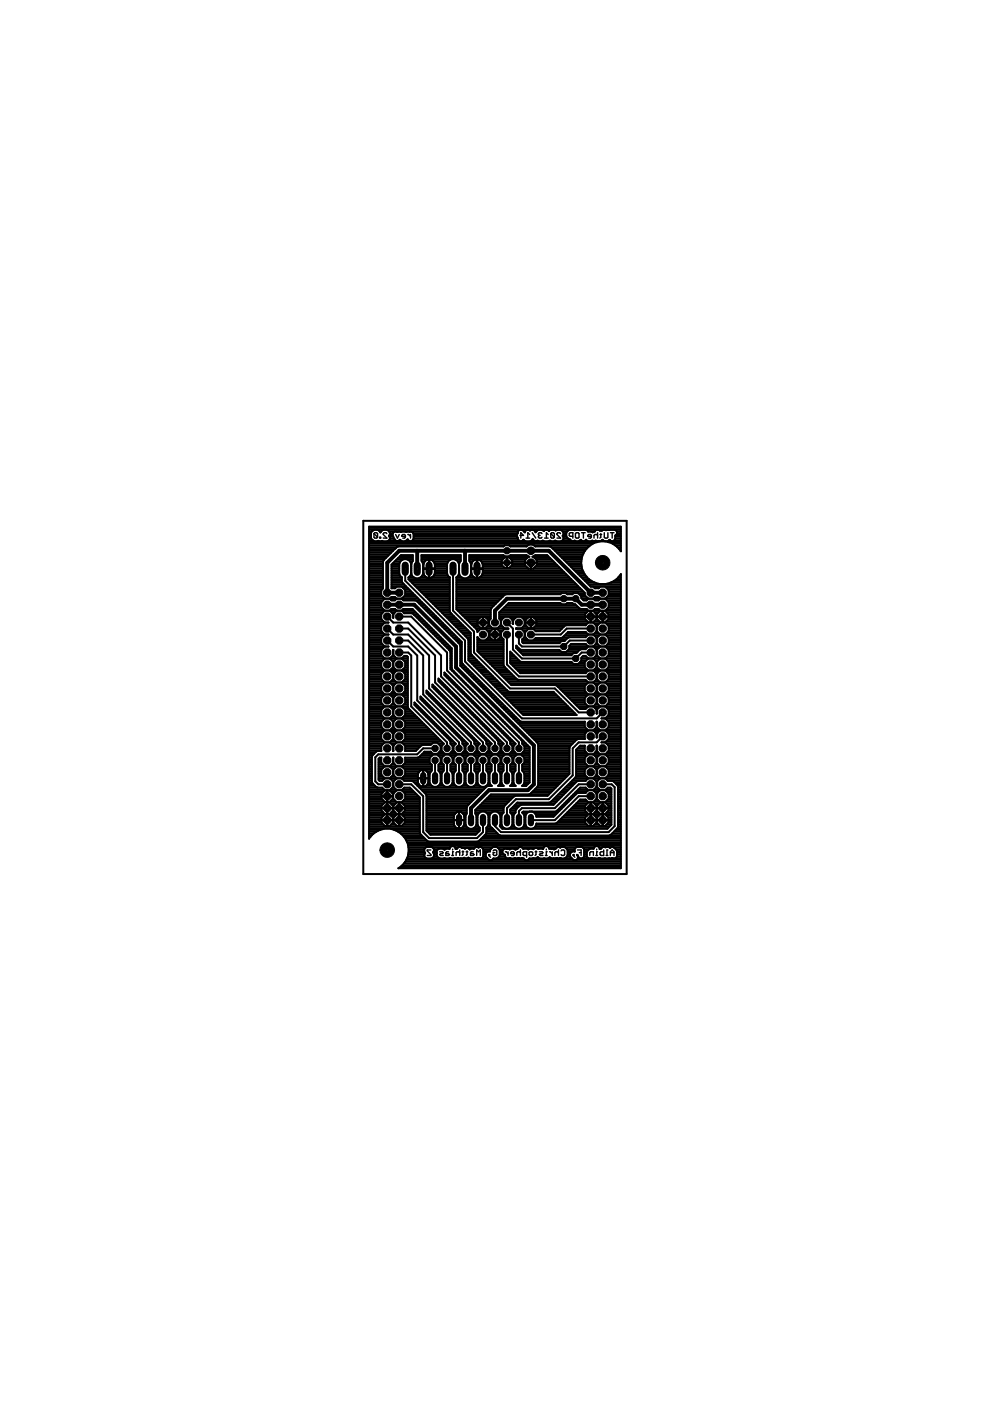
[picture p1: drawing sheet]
<svg xmlns="http://www.w3.org/2000/svg" width="210mm" height="297mm" viewBox="0 0 210 297" stroke-linecap="round" stroke-linejoin="round" font-family="sans-serif">
<g fill="none" stroke="#000" stroke-width=".3">
<path d="M79.3 113.1l.2-.2h.4l.2 .2v.8M79.3 113.1v.8l.2 .2h.4l.2-.2M79.3 113.1l.8 .8M80.5 113.9h.2v.2h-.2zM82 113.1l-.2-.2h-.4l-.1 .2v.2l.7 .8h-.7M83.9 113.3l.4 .8 .3-.8M86 113.7h-.8l.2-.4h.4l.2 .2v.4l-.2 .2h-.4M86.5 113.3l.5 .4M87 113.3v.8M110.2 113.5h.8l-.6-.6v1.2M111.5 114.1h.8M112.3 113.3l-.4-.4v1.2"/>
<path d="M112.8 112.9l.8 1.2M114.3 113.5l-.1 .2 .1 .4h.4l.2-.2M114.3 113.5h.2M114.9 113.1l-.2-.2h-.4l-.1 .2 .1 .4M115.5 114.1h.7M116.2 113.3l-.4-.4v1.2M116.8 113.1l.2-.2h.3l.2 .2v.8M116.8 113.1v.8l.2 .2h.3l.2-.2M116.8 113.1l.7 .8M118.9 113.1l-.2-.2h-.4l-.2 .2v.2l.8 .8h-.8M121.5 113.7h-.6l-.2-.2v-.4l.2-.2h.6v1.2M122.2 112.9h.4l.2 .2v.8l-.2 .2h-.4l-.2-.2v-.8z"/>
<path d="M123.3 112.9h.8M123.7 112.9v1.2M125.4 113.7h-.8l.2-.4h.4l.2 .2v.4l-.2 .2h-.4M126.7 113.5l-.2-.2h-.4l-.2 .2v.6M126.7 112.9v1.2M127.2 113.3h.4M127.4 113.1v.8l-.2 .2M128.1 112.9v1l.2 .2h.4l.2-.2v-1M129.4 112.9h.8M129.8 112.9v1.2M91.4 180.2h-.8v.2l.8 .8v.2h-.8M93.2 180.6h.6l.2 .2-.8 .4 .2 .2h.6"/>
<path d="M95.1 180.6h-.4l-.2 .2v.6h.6l.2-.2-.2-.2h-.6M95.8 181.4h.4M96 180v.2M96.2 180.6h-.2v.8M97.5 180.8l-.2-.2h-.4l-.2 .2v.6M97.5 180.2v1.2M98 180.6h.3M98.1 180.4v.8l-.1 .2M98.8 180.6h.4M99 180.4v.8l-.2 .2M100.3 180.6h-.4l-.1 .2v.6h.5l.2-.2-.2-.2h-.5M101.1 181.4v-1.2l.4 .4 .3-.4v1.2"/>
<path d="M103.6 181.2h.2v.2h-.2zM103.6 181.4l.4 .4M104.6 180.4l.2-.2h.3l.2 .2v.8l-.2 .2h-.3l-.2-.2v-.4h.3M107.1 180.6h.2l.4 .4M107.7 180.6v.8M109 181h-.7l.2-.4h.3l.2 .2v.4l-.2 .2h-.3M110.3 180.8l-.1-.2h-.4l-.2 .2v.6M110.3 180.2v1.2M111.7 181.4h-.6l-.2-.2v-.4l.2-.2h.6v1.2M112.4 180.6h.4l.1 .2v.4l-.1 .2h-.4l-.2-.2v-.4zM113.5 180.6h.3M113.6 180.4v.8l-.1 .2"/>
<path d="M114.4 180.6h.5l.2 .2-.7 .4 .2 .2h.5M115.6 181.4h.4M115.8 180v.2M116 180.6h-.2v.8M116.5 180.6h.2l.4 .4M117.1 180.6v.8M118.4 180.8l-.2-.2h-.4l-.2 .2v.6M118.4 180.2v1.2M119 180.4l.1-.2h.4l.2 .2v.8l-.2 .2h-.4l-.1-.2M121.5 181.2h.2v.2h-.2zM121.5 181.4l.4 .4M122.4 180.2h.8v1.2"/>
<path d="M122.8 180.8h.4M125.1 181.4v-.6l.1-.2h.6v.8M126.3 181.4h.4M126.5 180v.2M126.7 180.6h-.2v.8M128 180.2v1.2h-.6l-.2-.2v-.4l.2-.2h.6M128.5 181.4h.4M128.9 180.2h-.2v1.2M129.4 181.4v-.8l.4-.4 .4 .4v.8M129.4 180.8h.8"/>
</g>
<path d="M88.5 116.8v3.8M98.6 116.8v3.8M82.1 128.2h5.7l8.9 8.9v4.4l16.5 16.5v8.3l-1.3 1.2h-8.2l-3.8 3.8v2.6M84.6 125.7h-2.5v-6.4l2.5-2.5h31.8l8.8 8.9h2.6M127.8 128.2h-4.5l-1.2-1.3h-14.6l-2.6 2.6v2.5" fill="none" stroke="#000" stroke-width=".83"/>
<g fill="none" stroke="#000" stroke-width=".42">
<path d="M77 110.4h55.9v74.9h-55.9zM78.3 117.9h3.9M78.3 112.3h34.5M78.3 112.7h.5M78.3 119.8h2.9M78.3 119.4h2.9M78.3 119h2.9M78.3 118.7h3.1M78.3 118.3h3.5M78.3 117.5h4.3M78.3 117.2h4.7M78.3 116.8h5"/>
<path d="M78.3 116.4h5.4M78.3 116.1h5.8M78.3 115.7h28.6M78.3 115.3h47.4M78.3 114.9h48.4M78.3 114.6h.7M78.3 114.2h.4M78.3 113.8h.4M78.3 113.4h.4M78.3 113.1h.4M78.3 111.9h53.3M78.9 112.6h.1"/>
<path d="M78.9 114.5h.1M79.4 112.3l-.7 .7v1l.2 .5M80 112.3l.7 .6 .6-.6M80.5 112.7h.3M82 112.3a.92 .92 0 0 1 .7 1l-.2 .3a.65 .65 0 0 1 .2 .7 .65 .65 0 0 1-.6 .4h-2.7l-.5-.2M82.5 112.7h27.3M82.5 114.6h1.3M82.6 113.8h.8M82.6 113.4h.6M82.7 114.2h.9M82.7 113.1h.6M83 119.8h1.6"/>
<path d="M83.3 119.4h1.4M83.7 119h1.2M83.7 114.4l.2 .3M83.9 116.2v.1M84 118.7h1.4M84.4 118.3h3.1M84.7 114.6h.2M84.8 117.9h2.7M84.8 114.4v.1a.65 .65 0 0 1-.9 .1M84.8 114.4h.1M85 112.8h.1M85 112.8h-.7a.71 .71 0 0 0-.8 0 .71 .71 0 0 0-.3 .7l.5 1"/>
<path d="M85.2 112.7l-.2 .1M85.9 112.7h.4M86.2 114.6h.4M86.4 118.7h1.1M86.8 112.7h.1M86.9 119h.5M87.1 119.4h.1M87.2 112.7l.5 .5v1a.65 .65 0 0 1-.6 .6 .65 .65 0 0 1-.7-.5l-.5 .4h-.7l-.4-.3M87.2 119.6l.3-.7v-1.2h-2.5l-2 2v5h.8l.3-.3h1.1l.7 .7v1.1M87.2 119.6a1.3 1.3 0 0 0-1.3-1.1 1.3 1.3 0 0 0-1.3 1.1v2l.6 .8M87.2 119.6v2M87.2 119.8h.1"/>
<path d="M87.5 114.6h22.5M87.6 113.1h22.2M87.7 114.2h22.1M87.7 113.8h21.9M87.7 113.4h21.9M89.4 117.9h8.3M89.4 118.7h1.2M89.4 118.3h8.3M89.5 119h.5M89.7 119.4h.1M89.7 119.8h.1M90.9 119.8h.1"/>
<path d="M90.9 119.4h.1M90.9 119h.1M90.9 118.7h.1M91 118.6h.1M91 118.6v4M91.1 118.6a1.24 1.24 0 0 1 1.1 1.1v.8M91.4 118.7h4.1M91.9 119h3.1M92.1 119.4h2.7M92.2 119.8h2.6M96.6 118.7h1.1M97.1 119h.5"/>
<path d="M97.3 119.4h.1M97.3 119.6a1.3 1.3 0 0 0-1.2-1.1 1.3 1.3 0 0 0-1.3 1.1v2l.2 .5M97.3 119.6l.4-.7v-1.2h-8.3v1.2l.3 .7v2l-.2 .5M97.3 119.6v2M97.3 119.8h.1M99.5 117.9h12.4M99.5 118.7h1.2M99.5 118.3h7.4M99.6 119h.6M99.8 119.4h.2M99.9 119.8h.1M101.1 119.8h.1"/>
<path d="M101.1 119.4h.1M101.1 119h.1M101.1 118.7h.1M101.5 118.7h5.1M102.1 119h4.3M102.3 119.4h4.1M102.4 119.8h4M106.4 119.8l.6 .6h.9l.7-.6M106.4 119.3h2.2M106.4 119.8v-.9l.6-.7h.9l.7 .7v.9M107 117.9l-.3-.2h-7.2v1.2l.4 .7v2a1.3 1.3 0 0 1-1.1 1 1.3 1.3 0 0 1-1.3-.5M107.5 118.2v2.2"/>
<path d="M107.5 119.8h.1M107.5 119.4h.1M107.5 119h.1M107.5 118.7h.1M107.5 118.3h.1M108 117.9l.2-.2h3.4l.6 .3h-.2l-.7 .8v1l.7 .8h1.1l.7-.8v-1l-.7-.8h-.2l.6-.3h2.5l8 8v.5M108 118.3h3.8M108 115.7h3.8M108.4 118.7h3M108.6 119.8h2.7M108.6 119.4h2.7M108.6 119h2.7"/>
<path d="M109.8 113.1a.6 .6 0 0 0 0 .9 .67 .67 0 0 0 .4 .7 .67 .67 0 0 0 .8-.2M110.3 112.3a.66 .66 0 0 0-.5 .8M110.6 112.3l.7 .6 .1-.3 .4-.3M110.9 114.6h.2M111 114.4v.1M111 114.5l.4 .2h1l.5-.4 .2 .3M111.1 112.7h.2M111.3 119.3h2.5M112.1 112.3l.3 .2M112.4 112.5h.1M112.6 119.3v1.3M112.6 119.8h.1"/>
<path d="M112.6 119.4h.1M112.8 114.6h.3M112.9 112.3h18.7M113.1 114.6a.6 .6 0 0 0 .9 0M113.2 117.9h3M113.3 115.7a1.26 1.26 0 0 0-1.7 .2h-3.4l-.2-.3h-1l-.3 .3h-22.2l-.4 .1-2.8 2.8-.1 .3v5.7l-.4 .3v1.1M113.3 115.7l.2 .2h3l.4 .1 8.4 8.4h.5l.3 .3h.8l.4-.3h1l.8 .7v1.1M113.3 115.7h11.8M113.3 118.3h3.3M113.4 112.7h.3M113.7 118.7h3.3M113.8 119.8h4.3"/>
<path d="M113.8 119.4h3.9M113.8 119h3.5M114 114.6h.1M114 114.6h1.1M114.2 112.3l-.6 .6a.78 .78 0 0 0-1-.6l-.2 .2M114.9 112.3l.4 .3M115.1 114.6h1.5M115.1 114.6v.1M115.3 112.6h.1M115.7 112.3l-.4 .3M116 112.3l.4 .3M116.4 112.6h.1"/>
<path d="M116.6 114.6h1.1M116.6 114.6v.1M116.8 112.3l-.4 .3M116.9 116.1h7.7M117.3 116.4h7M117.5 112.3l.3 .2 .4-.2M117.7 116.8h6.3M117.7 114.6v.1M118 117.2h5.8M118.4 117.5h5.2M118.8 112.3l.6 .5 .1 .5-.2 .3a.65 .65 0 0 1 .2 .7 .65 .65 0 0 1-.5 .4l-1.3-.1M118.8 117.9h4.6"/>
<path d="M119.2 118.3h4.2M119.3 112.7h.9M119.3 114.6h1.7M119.4 113.8h.7M119.4 113.4h.7M119.5 114.2h.9M119.5 113.1h.6M119.5 118.7h3.8M119.9 119h3.4M120.3 119.4h2.9M120.3 112.6h.1M120.7 119.8h2.6"/>
<path d="M120.8 112.3a1.12 1.12 0 0 0-.8 1.1 1.12 1.12 0 0 0 .9 1.1 .67 .67 0 0 0 .9 .1M121.6 112.3l.2 .1M121.8 112.4h.1M121.8 114.6l.1 .1M122.1 112.3l-.3 .1M122.7 112.3l.3 .1M123 112.4h.1M123 114.6h.2M123.1 114.5l-.4 .2-.9-.1M123.1 114.5a.67 .67 0 0 0 1.1 0M123.1 114.4v.1M123.2 112.3l-.2 .1"/>
<path d="M123.2 119.3h.1M123.2 119.3l.2 1.3M123.4 118h.1M123.4 118l-.2 1.3M124 116.8v.1M124 116.8l-.6 1.2M124.2 114.6h.2M124.2 112.3l.5 .4h1.4l.5-.4M124.2 114.4v.1M124.3 114.5l.4 .2 .9-.1M124.8 115.9h.1M124.8 115.9l-.8 .9"/>
<path d="M125.3 112.7l.4 .2 .3-.2M125.6 114.6h.7M125.6 114.6v.1M125.9 115.1h.1M125.9 115.1l1.2-.3h1.3l1.3 .3M125.9 115.1l-1.1 .8M126.3 114.6h.1M126.3 114.6v.1M126.8 112.3l.8 .2 .4-.2M127.7 114.6h.1M128.2 112.3l.3 .1M128.5 112.4h.1"/>
<path d="M128.8 112.3l-.3 .1M128.9 114.9h2.7M129 112.3h.3M129.1 114.6h.2M129.7 115.1l1.1 .8M129.7 115.1h.1M129.9 115.3h1.7M130.3 114.6h1.3M130.3 112.3a.67 .67 0 0 1 .5 .8M130.5 114.2h1.1M130.5 113.8h1.1M130.5 115.7h1.1"/>
<path d="M130.6 113.4h1M130.8 112.7h.8M130.8 115.9l.8 .9M130.8 115.9h.1M130.8 113.1l-.3 .4v.7a.66 .66 0 0 1-.6 .5 .66 .66 0 0 1-.7-.3l-.4 .3h-.6l-.5-.3a.64 .64 0 0 1-.8 .3l-.6-.1M130.8 113.1h.8M130.9 116.1h.7M131.3 116.4h.3M131.6 116.8h.1M131.6 116.9v-5.2h-53.3v66.1l.8-1M78.3 120.5h2.9M78.3 130.6h2.5"/>
<path d="M78.3 129.5h3.2M78.3 135.9h2.5M78.3 139.6h8.2M78.3 127.3h2.9M78.3 137.8h2.6M78.3 139.3h2.9M78.3 138.9h2.5M78.3 138.5h2.5M78.3 138.1h2.5M78.3 137.4h3M78.3 137h3.2M78.3 136.6h2.8"/>
<path d="M78.3 136.3h2.5M78.3 135.5h2.5M78.3 135.1h2.7M78.3 134.8h3M78.3 134.4h3.1M78.3 134h2.7M78.3 133.6h2.5M78.3 133.3h2.5M78.3 132.9h2.5M78.3 132.5h2.8M78.3 132.1h3.1M78.3 131.8h3"/>
<path d="M78.3 131.4h2.7M78.3 131h2.5M78.3 130.3h2.5M78.3 129.9h2.8M78.3 129.2h3M78.3 128.8h2.6M78.3 128.4h2.5M78.3 128h2.5M78.3 127.7h2.6M78.3 126.9h3.3M78.3 126.5h2.9M78.3 126.2h2.5"/>
<path d="M78.3 125.8h2.5M78.3 125.4h2.5M78.3 125h2.6M78.3 124.7h2.9M78.3 124.3h2.9M78.3 123.9h2.9M78.3 123.5h2.9M78.3 123.2h2.9M78.3 122.8h2.9M78.3 122.4h2.9M78.3 122h2.9M78.3 121.7h2.9"/>
<path d="M78.3 121.3h2.9M78.3 120.9h2.9M78.3 120.2h2.9M80.8 126.2l.8 .7M80.8 138.9l.8 .7-.8 .8M81.6 132h.8M81.6 126.9l-.8 .8v1l.8 .8M81.6 129.5l-.8 .7v1.1l.8 .7M81.6 132l-.8 .8v1l.8 .7M81.6 134.5l-.8 .8v1l.8 .8M81.6 137.1l-.8 .7v1.1M81.6 126.9h1"/>
<path d="M81.6 129.5h1M81.6 137.1h.8M81.6 134.5l.8 .1M82.1 130.7l1.3 1.3h3.2l6.9 7v4.4l14 14v1.3M82.1 133.3l1.3 1.2h3.2l4.4 4.5v7l11.4 11.4v1.3M82.1 135.8l1.3 1.3h3.2l1.9 1.9v9.5l8.8 8.9v1.3M82.4 137.1h.1M82.6 126.9l.4-.3h.8l.3 .3M82.6 129.5l.4-.4h.8l.3 .4M82.6 126.9l.4 .4h.8l.3-.4M82.6 129.5l.8 .7M82.7 126.9h1.4"/>
<path d="M82.7 129.5h1.4M82.9 129.2h.9M83 139.3h.8M83 120.5h1.6M83 124.7h.8M83 124.3h3.1M83 123.9h2.7M83 123.5h2.3M83 123.2h2.2M83 122.8h2.2M83 122.4h2.2M83 122h1.8"/>
<path d="M83 121.7h1.7M83 121.3h1.6M83 120.9h1.6M83 120.2h1.6M83.1 129.9h.6M83.3 137.8h.1M83.4 138.9h.1M83.4 130.6h.1M83.4 138.9l.7 .7-.7 .8M83.4 130.2v.8M83.4 137.8v1.1M83.4 138.9l-.8 .7 .8 .8"/>
<path d="M83.4 138.5h.1M83.4 138.1h.1M83.4 130.3h.1M83.4 137.8h.1M84.1 126.9h1.1M84.1 129.5h3.7M84.1 129.5l-.7 .7M84.6 135.8h2l3.1 3.2v8.2l10.2 10.2v1.3M84.6 138.3h2l.6 .7v10.8l7.6 7.6v1.3M84.6 130.7h2.6l7.6 7.6v3.9l15.2 15.2v1.3M84.6 133.3h2l5.6 5.7v5.7l12.7 12.7v1.3M85.2 126.9l.3 .4h3.6"/>
<path d="M85.2 122.4l.1 1.1 12.6 12.6 .1 4.6 12.3 12.2 13.7 .1v1.1l.7 .8M85.2 126.9h3.5M85.4 124.7h1M85.5 129.2h2M85.5 139.3h.9M85.6 126.5h2.7M85.6 129.9h2.6M85.8 125h1M85.9 120.6v2.5l12.7 12.7v4.5l12.1 12h15.8l1.3-1.3M85.9 126.2l-.7 .7M85.9 126.2h2M85.9 125.8h1.7"/>
<path d="M85.9 125.4h1.3M86.6 122.4h.1M86.6 122.8l12.6 12.6 .1 4.6 11.7 11.6h11.3l-5-4.9-9.6-.1-7.6-7.6M86.6 122.4v.4M86.6 122.8h8.8M86.6 122.4h1.1M87 123.2h8.4M87 122.1l-.4 .3M87 122h.4M87.1 121.7h.1M87.2 120.5h.1M87.2 121.6l.2 .5"/>
<path d="M87.2 121.6l-.2 .5M87.2 121.3h.1M87.2 120.9h.1M87.2 120.2h.1M87.3 123.5h8.1M87.4 122.1a1.28 1.28 0 0 0 2.1 0M87.7 130.3h.9M87.7 123.9h7.7M87.8 130.3l-.5-.3h-1.6l-.5-.5 .3-.4h1.9l8.4 8.4v4.2l.1 .3 16.4 16.4v7.5l-.8 .7h-.8l.5-.7v-1.8l-.5-.7v-1.3l.5-.4v-1l-.7-.7h-1l-.6 .7v1l.4 .4v1.3l-.4 .7v1.8l.4 .7h-1.1l.4-.7v-1.8l-.4-.7v-1.3l.4-.4v-1l-.6-.7h-1l-.7 .7v1l.5 .4v1.3l-.5 .7v1.8l.5 .7h-1.2l.5-.7v-1.8l-.4-.7v-1.3l.4-.4v-1l-.7-.7h-.9l-.7 .7v1l.4 .4v1.3l-.4 .7v1.8l.5 .7-1.1 .2-4.1 4-.2 1.8M87.8 130.3l7.4 7.5M87.8 130.3h.1M88 127.3l.3 .1 9.2 9.2 .1 .3v4.2"/>
<path d="M88.1 124.3h7.3M88.1 130.6h.9M88.5 124.7h6.9M88.5 131h.8M88.6 127.7h.8M88.8 131.4h.9M88.8 125h6.6M88.9 128h.9M89.2 122.4h1.2M89.2 125.4h6.2M89.2 131.8h.9M89.3 128.4h.9"/>
<path d="M89.5 122h.5M89.6 125.8h5.8M89.6 132.1h.9M89.7 128.8h.9M89.7 121.7h.1M89.7 120.5h5.1M89.7 121.3h.1M89.7 120.9h.1M89.7 120.2h.1M89.8 120.5v-.8a1.23 1.23 0 0 1 1.1-1.1v4a1.19 1.19 0 0 1-1.1-1M89.8 121.6v-1h2.4v1M90 132.5h.8"/>
<path d="M90 126.2h5.4M90.1 129.2h.8M90.3 126.5h5.1M90.3 132.9h.9M90.4 129.5h.9M90.7 126.9h4.7M90.7 133.3h.9M90.8 129.9h.9M90.9 122.4h.1M90.9 122h.1M90.9 121.7h.1M90.9 121.3h.1"/>
<path d="M90.9 120.9h.1M90.9 120.2h.1M91 122.6h.1M91.1 127.3h4.3M91.1 133.6h.9M91.2 130.3h.9M91.4 127.7h4M91.5 134h.9M91.6 130.6h.8M91.6 122.4h3.7M91.8 128h3.6M91.8 134.4h.9"/>
<path d="M91.9 131h.9M92 122h3M92.2 121.7h2.6M92.2 121.6l-.4 .7-.7 .3M92.2 128.4h3.2M92.2 121.3h2.6M92.2 120.9h2.6M92.2 120.2h2.6M92.2 134.8h.9M92.3 131.4h.9M92.6 128.8h2.8M92.6 135.1h.9"/>
<path d="M92.7 131.8h.9M92.9 129.2h2.5M93 135.5h.8M93 132.1h.9M93.3 129.5h2.1M93.3 135.9h.9M93.4 132.5h.9M93.7 129.9h1.8M93.7 136.3h.9M93.8 132.9h.9M94.1 130.3h1.8M94.1 136.6h.9"/>
<path d="M94.2 133.3h.9M94.4 130.6h1.8M94.5 137h.8M94.6 133.6h.8M94.8 137.4h.9M94.8 131h1.8M94.9 134h.9M95 122.1l.3 .3M95.2 137.8l.3 .4v3.7l15.1 15.1 .1 .7 .5 .5v1l-.7 .6h-1l-.6-.6v-1l.4-.5M95.2 137.8h.6M95.2 131.4h1.8M95.3 134.4h.9"/>
<path d="M95.3 122.4h.1M95.4 122.4v7.2l.1 .3 4.3 4.3v4.3M95.5 138.1h.3M95.5 139.6h.3M95.5 139.3h.3M95.5 138.9h.3M95.5 138.5h.3M95.6 131.8h1.8M95.7 130.1h.1M95.7 134.8h.8M95.9 132.1h1.8M96.1 135.1h.8"/>
<path d="M96.1 120.6v8.9l4.4 4.4v4.4l7.6 7.7h9.5l5.1 5h2.5M96.3 132.5h1.8M96.4 135.5h.9M96.7 132.9h1.8M96.8 129.2l4.3 4.3 .1 .5 .7-.7h1l.7 .7M96.8 122.4v6.8M96.8 122.4h.1M96.8 127.3h9M96.8 129.2h7.3M96.8 128.8h7.5M96.8 128.4h7.9M96.8 128h8.3"/>
<path d="M96.8 127.7h8.7M96.8 126.9h9.4M96.8 126.5h9.8M96.8 126.2h10.2M96.8 125.8h22.2M96.8 125.4h26.9M96.8 125h26.5M96.8 124.7h26.2M96.8 124.3h25.8M96.8 123.9h25.4M96.8 123.5h25M96.8 123.2h24.7"/>
<path d="M96.8 122.8h24.3M96.8 135.9h.9M96.8 122.4h1.1M97.1 133.3h1.8M97.1 129.5h6.9M97.1 122.1l-.3 .3M97.2 122h.3M97.2 136.3h.7M97.3 121.7h.1M97.3 120.5h.1M97.3 121.6l.2 .5M97.3 121.6l-.2 .5"/>
<path d="M97.3 121.3h.1M97.3 120.9h.1M97.3 120.2h.1M97.4 133.6h1.8M97.5 136.6h.4M97.5 129.9h6.5M97.6 139.6h.3M97.6 137.8h.3M97.6 139.3h.3M97.6 138.9h.3M97.6 138.5h.3M97.6 138.1h.3"/>
<path d="M97.6 137.4h.3M97.6 137h.3M97.8 134h1.8M97.9 130.3h6.1M98.2 134.4h1.6M98.3 130.6h5.7M98.6 134.8h1.2M98.6 131h3.1M98.9 135.1h.9M99 131.4h2.4M99.3 135.5h.5M99.3 135.9h.5"/>
<path d="M99.3 139.6h1.5M99.3 137.8h.5M99.3 139.3h1.1M99.3 138.9h.7M99.3 138.5h.5M99.3 138.1h.5M99.3 137.4h.5M99.3 137h.5M99.3 136.6h.5M99.3 136.3h.5M99.3 122.4h1.3M99.4 131.8h1.8"/>
<path d="M99.7 122h.4M99.7 132.1h1.5M99.8 138.5l.3 .5M99.8 121.7h.2M99.9 120.5h12.1M99.9 121.3h.1M99.9 120.9h.1M99.9 120.2h.1M99.9 120.5v-.8a1.18 1.18 0 0 1 1.2-1.1v4a1.19 1.19 0 0 1-1.2-1M99.9 121.6v-1h2.5l-.1 1M100.1 139h.1M100.1 132.5h1.2"/>
<path d="M100.5 132.9h1.1M100.9 133.3h6.8M101.1 122.4h.1M101.1 122h.1M101.1 121.7h.1M101.1 121.3h.1M101.1 120.9h.1M101.1 120.2h.1M101.2 133.6h.4M101.2 135.9h5.6M101.2 137.8h5.6M101.2 137.4h5.6"/>
<path d="M101.2 137h5.6M101.2 136.6h5.6M101.2 136.3h5.6M101.2 135.5h.5M101.2 135.1h.1M101.2 132h2.4v.5l-.7 .7h-1l-.7-.7zM101.3 138.1h5.5M101.7 138.5h5.1M101.7 122.4h19M101.9 130.8h1l.7 .7v.5h-2.4v-.5zM102 138.9h4.8M102.1 122h18.2"/>
<path d="M102.3 121.7h17.7M102.4 120.5v-.8a1.23 1.23 0 0 0-1.2-1.1v4a1.19 1.19 0 0 0 1.1-1M102.4 121.3h17.2M102.4 120.9h16.8M102.4 120.2h4.4M102.4 130.8v2.4M102.4 132.9h.1M102.4 132.5h.1M102.4 132.1h.1M102.4 131.8h.1M102.4 131.4h.1M102.4 131h.1"/>
<path d="M102.4 139.3h4.4M102.8 139.6h4M103.1 131h.9M103.1 135.5h1.2M103.2 132.9h.9M103.2 133.6h1M103.4 131.4h.4M103.5 135.1h.4M103.5 132.5h.2M103.6 132.1h.1M103.6 131.8h.1M103.6 134h.2"/>
<path d="M103.6 134v1l-.7 .8h-1l-.7-.7v2.9l7.2 7.2h15.8M103.6 134.8h.2M103.6 134.4h.2M103.7 132.5l.7 .7h1.1l.7-.7M103.8 134.6h2.3v.4l-.7 .7h-.9l-.7-.7zM104.5 133.4h.9l.7 .7v.4h-2.3v-.4zM104.9 133.4v2.3M104.9 135.5h.1M104.9 135.1h.1M104.9 134.8h.1M104.9 134.4h.1M104.9 134h.1"/>
<path d="M104.9 133.6h.1M105 133.4v2.3M105.6 135.5h1.1M105.7 133.6h1M105.8 132.9h.9M105.9 130.6h25.7M105.9 131h.8M105.9 130.3h18.1M105.9 129.9h18.5M106 135.1h.4M106.1 134h.2M106.1 131.4h.3"/>
<path d="M106.1 134.8h.2M106.1 134.4h.2M106.2 132.5h.1M106.2 129.5h25.4M106.2 132.1h.1M106.2 131.8h.1M106.3 132.5v-1l.7-.7h1l.7 .7 .1 .8v-.8l.7-.7h1l.7 .7v1M106.3 134v1l.5 .6v5.4l3.1 3.1M106.3 132.5l.7 .7 .8 .1h-.8l-.7 .7M106.6 129.2h17.8M106.9 128.8h15.7M107 126.2l.3-.2h11.5l.3-.2h.9l.3 .2h1l.3-.2h1l.7 .6v.4l.4 .5h.7l.3-.4"/>
<path d="M107 126.2l-2.8 2.7-.2 .4v1.9l-.3 .3v1M107.3 128.4h15M107.5 134.5v6.4l2.5 2.5h15.2M107.5 132l1.3 1.3v4.4l1.9 1.9h11.4l1.2-1.3h1.9M107.5 120.2h.1M107.7 128h11.3M108.2 139.6h1.5M108.2 139.3h1.1M108.2 138.9h.7M108.2 138.5h.3M108.2 120.2h3.4M108.2 131h1.1"/>
<path d="M108.6 131.4h.3M108.7 132.1h.1M108.7 131.8h.1M109.5 137.4l1.5 1.5h10.1l.5-.4h.6l.7-.7M109.5 137.4h.5M109.5 137h.1M109.5 133.3h9.7M109.8 137.8h.6M110 134.5v1.9l.7 .7h8.8l1.3-1.3h4.4M110.2 138.1h8.7M110.6 138.5h10.9M110.7 135.9h9"/>
<path d="M110.8 135.5h1M110.8 131h1.1M110.8 136.3h7.9M110.8 133.6h.9M110.8 132.9h1M110.9 138.9h10.3M111.1 135.1h.3M111.1 131.4h.4M111.2 134h.2M111.2 134v1l-.5 .6v.5l.3 .3h7.6l.5-.5M111.2 132.5l-.7 .7h-1v.2l1-.1 .7 .7M111.2 134.8h.1"/>
<path d="M111.2 134.4h.1M111.2 132.5h.2M111.2 132.1h.2M111.2 131.8h.2M111.4 132h2.3v.5l-.6 .7h-1l-.7-.7zM112.1 130.8h1l.6 .7v.5h-2.3v-.5zM112.5 130.8v2.4M112.5 132.9h.1M112.5 132.5h.1M112.5 132.1h.1M112.5 131.8h.1M112.5 131.4h.1"/>
<path d="M112.5 131h.1M112.6 120.5h.1M112.6 120.2h.1M112.6 130.8v2.4M113.1 120.5h5.7M113.2 131h10.8M113.3 135.5h6.8M113.3 132.9h6.2M113.4 133.6h5.4M113.5 120.2h5M113.6 131.4h10.6M113.7 132.5h10.5"/>
<path d="M113.7 132.1h10.9M113.7 131.8h10.9M119.3 135.1h1.3M119.7 134.8h4.8M120 125.8h1.6M120.1 134.4h4.5M120.1 128h1.4M120.1 138.1h2.5M120.4 134h3.8M120.5 137.8h2.4M120.7 137.4h3.7M120.7 137h4"/>
<path d="M121 136.6h3.3M121.1 120.2h2.2M121.4 120.5h2M121.8 120.9h1.7M122.2 121.3h1.5M122.6 121.7h1.3M122.6 125.8h1.4M122.9 122h1.3M123 126.2h1M123.3 139.6h8.3M123.3 126.5h1M123.3 122.4h1.2"/>
<path d="M123.3 126.9h1.4M123.4 120.6h.1M123.4 120.6l.6 1.2M123.4 139.3h1M123.7 122.8h1.1M124 121.8h.1M124 121.8l.8 1M124 126.2l.7 .7M124 130.7v-.5l.7-.7-.3-.4h-1.2l-1.3-1h-.3l-.3-.3h-1l-.3 .3h-.9l-.3-.3h-10.9l-2 2v1.4l.3 .3v1M124 123.2h1.4M124.4 123.5h1.7M124.7 126.9h1.1"/>
<path d="M124.7 137.1h1.1M124.7 137.1l-.5 .5-1.3 .2M124.7 137.1l-.5-.6h-3.1l-.4 .4v.7l-.7 .6h-.9l-.5-.4h-8.1l-1-.9v.5M124.7 134.5h1.1M124.7 134.5l-.5 .6h-3.5l-1 .8M124.7 134.5l-.5-.5h-3.7l-1.2 1.1M124.8 122.8h.1M124.8 122.8l1.1 .7M124.8 123.9h6.8M125.2 124.3h6.4M125.2 129.5v2.5h-.5l-.7-.8v-.4h2.5v.4l-.7 .8h-.5v-2.5M125.2 131.8h.1"/>
<path d="M125.2 131.4h.1M125.2 131h.1M125.2 130.3h.1M125.2 129.9h.1M125.2 133.3h-5l-1.3 1.2h-6.3M125.8 129.5l.7 .7v.5M125.8 126.9l.3-.3h.8l.4 .3M125.8 137.1l.7 .7M125.8 134.5l.7 .8M125.8 129.5l.3-.4h.8l.4 .4-.7 .7v.5M125.8 126.9l.3 .4h.8l.4-.4M125.8 126.9h1.4"/>
<path d="M125.8 137h1.4M125.9 123.5h.1M125.9 123.5l1.2 .3h1.3l1.3-.3M125.9 134.4h1.2M125.9 132.1h1.2M125.9 131.8h1.2M126 134.8h1M126 124.7h1M126.1 137.4h.9M126.1 129.2h.9M126.1 139.3h.8M126.1 129.9h.8"/>
<path d="M126.2 136.6h.6M126.3 134h.4M126.3 132.5h.4M126.3 131.4h.4M126.4 135.1h.3M126.4 137.8h.2M126.5 131h.1M126.5 130.3h.1M126.5 132.8v1M126.5 135.3v1M126.5 137.8v1.1M126.5 132.8l.8-.8h1l.8 .8v1l-.8 .7"/>
<path d="M126.5 132.8l-.7-.8h-1.1l-.5 .6h-4.2l-1.4 1.2h-5l-.5-.5h-1l-.8 .7v1l.8 .8h1l.5-.5 5.7-.2M126.5 138.9l.8 .7-.8 .8M126.5 136.3l-.7 .8M126.5 135.9h.1M126.5 138.9l-.7 .7 .7 .8M126.5 136.3l.8 .8M126.5 133.8l.8 .7M126.5 133.8l-.7 .7M126.5 138.9h.1M126.5 138.5h.1M126.5 138.1h.1M126.5 136.3h.1"/>
<path d="M126.5 135.5h.1M126.5 133.6h.1M126.5 133.3h.1M126.5 132.9h.1M127.3 126.9h1M127.3 137.1h1M127.3 134.5h1M127.3 137.1l-.8 .7M127.3 134.5l-.8 .8M127.7 129.5v2.5h-.4l-.7-.8v-.4h2.4v.4l-.7 .8h-.5v-2.5M127.7 131.8h.1M127.7 131.4h.1"/>
<path d="M127.7 131h.1M127.7 130.3h.1M127.7 129.9h.1M128.3 129.5l.7 .7v.5M128.3 126.9l.8 .8v1l-.8 .8M128.3 134.5l.8 .8v1l-.8 .8M128.3 137.1l.8 .7v1.1M128.3 126.9h3.3M128.4 137h3.2M128.5 134.4h3.1M128.5 132.1h3.1M128.5 131.8h3.1"/>
<path d="M128.5 134.8h3.1M128.6 124.7h3M128.6 137.4h3M128.6 129.2h3M128.7 127.3h2.9M128.7 139.3h2.9M128.7 129.9h2.9M128.7 126.5h2.9M128.8 136.6h2.8M128.8 132.5h2.8M128.8 134h2.8M128.8 131.4h2.8"/>
<path d="M128.9 135.1h2.7M128.9 125h2.7M129 137.8h2.6M129 131h2.6M129 130.3h2.6M129 128.8h2.6M129 127.7h2.6M129.1 126.2l-.8 .7M129.1 138.9l-.8 .7 .8 .8M129.1 135.9h2.5M129.1 138.9h2.5M129.1 138.5h2.5"/>
<path d="M129.1 138.1h2.5M129.1 136.3h2.5M129.1 135.5h2.5M129.1 133.6h2.5M129.1 133.3h2.5M129.1 132.9h2.5M129.1 128.4h2.5M129.1 128h2.5M129.1 126.2h2.5M129.1 125.8h2.5M129.1 125.4h2.5M129.5 123.5h2.1"/>
<path d="M129.7 123.5h.1M130.2 123.2h1.4M130.8 122.8l.8-1v62.3h-47.1l.6-.4M130.8 122.8h.1M130.8 122.8l-1.1 .7M130.8 122.8h.8M131.1 122.4h.5M131.4 122h.2M78.3 144.1h2.7M78.3 140.4h2.5M78.3 140.8h2.5M78.3 152.4h3.2"/>
<path d="M78.3 145.2h2.7M78.3 151.6h2.6M78.3 159.9h1M78.3 159.5h1.4M78.3 159.1h2.5M78.3 158.7h2.5M78.3 158.3h2.5M78.3 158h2.7M78.3 157.6h3.1M78.3 157.2h3.1M78.3 156.9h2.7M78.3 156.5h2.5"/>
<path d="M78.3 156.1h2.5M78.3 155.7h2.5M78.3 155.4h2.8M78.3 155h3.1M78.3 154.6h3M78.3 154.2h2.7M78.3 153.9h2.5M78.3 153.5h2.5M78.3 153.1h2.5M78.3 152.7h2.9M78.3 152h3M78.3 151.2h2.5"/>
<path d="M78.3 150.9h2.5M78.3 150.5h2.6M78.3 150.1h2.9M78.3 149.8h3.3M78.3 149.4h2.9M78.3 149h2.5M78.3 148.6h2.5M78.3 148.3h2.5M78.3 147.9h2.6M78.3 147.5h3M78.3 147.1h3.2M78.3 146.7h2.8"/>
<path d="M78.3 146.4h2.5M78.3 146h2.5M78.3 145.6h2.5M78.3 144.9h3.1M78.3 144.5h3.1M78.3 143.8h2.5M78.3 143.4h2.5M78.3 143h2.5M78.3 142.6h2.8M78.3 142.3h3.2M78.3 141.9h3M78.3 141.5h2.6"/>
<path d="M78.3 141.1h2.5M78.3 140h2.9M80.8 140.4v1l.8 .8M81.6 157.4h1M81.6 154.9h1M81.6 142.2l-.8 .7v1.1l.8 .7M81.6 144.7l-.8 .7v1.1l.8 .7M81.6 147.2l-.8 .8v1l.8 .8M81.6 149.8l-.8 .7v1.1l.8 .7M81.6 152.3l-.8 .8v1l.8 .8M81.6 154.9l-.8 .7v1.1l.8 .7M81.6 157.4l-.8 .7 .1 1.1-1.1 .1-1 1.1v5.4l.2 .3 1.1 .9"/>
<path d="M81.6 144.7h1M81.6 142.2h1M81.6 147.2h1M81.6 149.8h1M81.6 152.3l2.5 .1M82.6 142.2l.8 .7M82.6 144.7l.8 .7M82.6 147.2l.8 .8M82.6 149.8l.8 .7M82.6 154.9l.8 .7M82.6 157.4l.8 .7M82.7 149.8h1.4"/>
<path d="M82.7 142.3h1.3M82.7 147.1h1.3M82.8 155h1.2M82.8 157.2h1.1M82.8 144.9h1.1M82.8 144.5h1.1M82.8 157.6h1.1M82.9 154.6h1M82.9 147.5h.9M82.9 141.9h.9M83 152h.8M83 150.1h.8"/>
<path d="M83 140h.7M83 149.4h.7M83.1 152.7h.6M83.1 142.6h.6M83.1 146.7h.5M83.1 155.4h.5M83.2 156.9h.4M83.2 145.2h.4M83.2 144.1h.3M83.2 158h.3M83.2 154.2h.3M83.3 147.9h.2"/>
<path d="M83.3 141.5h.2M83.3 151.6h.1M83.4 159.2h.1M83.4 150.5h.1M83.4 140.4h.1M83.4 140.8h.1M83.4 140.4v1M83.4 142.9v1.1M83.4 145.4v1.1M83.4 148v1M83.4 150.5v1.1M83.4 153.1v1"/>
<path d="M83.4 155.6v1.1M83.4 158.1v1.1M83.4 141.4l.7 .8M83.4 144l-.8 .7M83.4 144l.7 .7M83.4 141.4l-.8 .8M83.4 146.5l-.8 .7M83.4 146.5l.7 .7M83.4 149l-.8 .8M83.4 149l.7 .8M83.4 151.6l-.8 .7 .8 .8M83.4 151.6l.7 .7"/>
<path d="M83.4 154.1l-.8 .8M83.4 154.1l.7 .8M83.4 156.7l-.8 .7M83.4 156.7l.7 .7M83.4 159.1h.1M83.4 158.7h.1M83.4 158.3h.1M83.4 156.5h.1M83.4 156.1h.1M83.4 155.7h.1M83.4 153.9h.1M83.4 153.5h.1"/>
<path d="M83.4 153.1h.1M83.4 151.2h.1M83.4 150.9h.1M83.4 149h.1M83.4 148.6h.1M83.4 148.3h.1M83.4 146.4h.1M83.4 146h.1M83.4 145.6h.1M83.4 143.8h.1M83.4 143.4h.1M83.4 143h.1"/>
<path d="M83.4 141.1h.1M84.1 157.4h1.1M84.1 154.9h1.1M84.1 144.7h1.1M84.1 142.2h1.1M84.1 147.2h1.1M84.1 149.8h1.1M84.1 152.3l4.7 .1M84.1 142.2l-.7 .7M84.1 144.7l-.7 .7M84.1 147.2l-.7 .8M84.1 149.8l-.7 .7"/>
<path d="M84.1 152.3l-.7 .8M84.1 154.9l-.7 .7M84.1 157.4l-.7 .7M85.2 142.2l.7 .7v1.1l-.7 .7M85.2 144.7l.7 .7v1.1l-.7 .7M85.2 147.2l.7 .8v1l-.7 .8M85.2 149.8l.7 .7v1.1l-.7 .7 .7 .8v1l-.7 .8M85.2 154.9l.7 .7v1.1l-.7 .7M85.2 157.4l.7 .7v1.1h2.3l1.1-1.1 2-.2 .5-.4h.9l.7 .7v1l-.7 .6h-.9l-.5-.4h-1.3l-1.4 1.2h-2.7v1.1M85.2 149.8h1.3M85.3 142.3h1.2M85.3 147.1h1.2"/>
<path d="M85.3 155h6.1M85.3 157.2h8.3M85.3 144.9h1.2M85.4 144.5h1.1M85.4 157.6h6.3M85.4 154.6h5.6M85.4 147.5h1.1M85.4 141.9h1.1M85.5 152h2.9M85.5 150.1h1.1M85.6 140h.9M85.6 149.4h.9"/>
<path d="M85.6 152.7h3.5M85.6 142.6h.9M85.7 146.7h.8M85.7 155.4h6.1M85.7 156.9h7.6M85.7 144.1h.8M85.7 145.2h.8M85.8 158h3.7M85.8 154.2h4.8M85.8 147.9h.7M85.8 141.5h.7M85.9 151.6h2.1"/>
<path d="M85.9 150.5h1M85.9 140.4v1l-.7 .8M85.9 140.4h.6M85.9 140.8h.6M85.9 140.4l-.7-.8 .5-.5h.6l.2 .2 .1 10.9 7.5 7.5M85.9 159.1h2.4M85.9 158.7h2.7M85.9 158.3h3.1M85.9 156.5h7M85.9 156.1h6.6M85.9 155.7h6.2M85.9 153.9h4.4"/>
<path d="M85.9 153.5h4M85.9 153.1h3.6M85.9 151.2h1.7M85.9 150.9h1.4M85.9 149h.6M85.9 148.6h.6M85.9 148.3h.6M85.9 146.4h.6M85.9 146h.6M85.9 145.6h.6M85.9 143.8h.6M85.9 143.4h.6"/>
<path d="M85.9 143h.6M85.9 141.1h.6M87.9 149.4h.4M87.9 149h.1M88.2 149.8h.5M88.5 150.1h.5M88.9 150.5h.5M89.2 147.9h.1M89.2 148.3h.5M89.3 150.9h.5M89.5 159.9h22.8M89.6 148.6h.5"/>
<path d="M89.6 151.2h.6M89.9 159.5h1.5M89.9 149h.6M90 151.6h.6M90.3 149.4h.5M90.4 152h.5M90.4 146.7h.4M90.6 147.1h.5M90.7 149.8h.5M90.8 152.4h.5M91 147.5h.5M91.1 150.1h.5"/>
<path d="M91.1 152.7h.6M91.4 147.9h.5M91.4 150.5h.6M91.5 153.1h.6M91.7 145.2h.1M91.7 145.6h.5M91.7 148.3h.6M91.8 150.9h.6M91.9 153.5h.5M92 146h.6M92.1 148.6h.5M92.2 151.2h.5"/>
<path d="M92.2 158.7h-2.5l-1.2 1.2h-8.3l-.6 .7v5.1l.6 .6h1.9M92.3 153.9h.5M92.4 146.4h.5M92.5 149h.5M92.6 151.6h.5M92.6 154.2h.6M92.8 146.7h.5M92.9 157.6h1.1M92.9 149.4h.5M92.9 152h.6M93 144.1h.2M93 154.6h.6"/>
<path d="M93.1 144.5h.5M93.1 159.5h.9M93.2 147.1h.5M93.2 158h.6M93.2 149.8h.5M93.3 152.4h.5M93.4 155h.5M93.4 159.1h.2M93.4 158.7h.2M93.4 158.3h.2M93.4 144.9h.6M93.5 147.5h.5"/>
<path d="M93.6 150.1h.5M93.7 152.7h.5M93.8 155.4h.5M93.8 145.2h.5M93.9 147.9h.5M94 150.5h.5M94.1 153.1h.5M94.1 157.7h.1M94.1 155.7h.6M94.2 145.6h.5M94.2 143h.4M94.2 142.6h.1"/>
<path d="M94.3 148.3h.5M94.4 150.9h.5M94.4 153.5h.6M94.5 143.4h.5M94.5 156.1h.5M94.6 146h.5M94.6 148.6h.6M94.7 151.2h.5M94.8 153.9h.5M94.8 143.8h.6M94.9 156.5h.5M94.9 146.4h.6"/>
<path d="M95 149h.5M95.1 151.6h.5M95.2 154.2h.5M95.2 144.1h.6M95.3 156.9h.5M95.3 146.7h.5M95.4 149.4h.5M95.5 152h.5M95.5 140.4h.3M95.5 140.8h.3M95.5 157.6h1M95.5 157.2h.7"/>
<path d="M95.5 141.5h.3M95.5 141.1h.3M95.5 140h.3M95.5 141.9h.4M95.6 154.6h.5M95.6 144.5h.5M95.6 159.5h.9M95.7 147.1h.5M95.8 158h.6M95.8 149.8h.5M95.8 152.4h.6M95.9 142.3h.2"/>
<path d="M95.9 155h.6M96 159.1h.2M96 158.7h.2M96 158.3h.2M96 144.9h.5M96.1 147.5h.5M96.1 150.1h.6M96.2 142.3h.1M96.2 152.7h.6M96.3 142.6h.2M96.3 155.4h.5M96.4 145.2h.5"/>
<path d="M96.4 147.9h.6M96.5 150.5h.5M96.6 153.1h.5M96.6 157.7l-8.7-8.8v.6l7.5 7.5 .1 .7 .5 .5v1l-.7 .6h-1l-.7-.6v-1l.5-.5M96.6 157.7h.1M96.6 143h.3M96.7 155.7h.5M96.7 145.6h.6M96.8 148.3h.5M96.9 150.9h.5M97 153.5h.5M97 143.4h.3"/>
<path d="M97 156.1h.6M97.1 146h.5M97.2 148.6h.5M97.3 151.2h.5M97.3 153.9h.6M97.4 143.8h.2M97.4 156.5h.6M97.5 146.4h.5M97.6 149h.5M97.6 140.4h.3M97.6 140.8h.5M97.6 141.1l16.4 16.4 .1 .3v8.7l-.1 .3-1.6 1.5-.3 .2"/>
<path d="M97.6 141.1h.9M97.6 140h.3M97.6 151.6h.6M97.7 154.2h.6M97.8 144.1h.2M97.8 156.9h.5M97.9 146.7h.5M97.9 149.4h.6M98 141.5h.8M98 152h.6M98 157.6h1.1M98 157.2h.7"/>
<path d="M98.1 154.6h.5M98.1 144.5h.3M98.2 159.5h.8M98.2 147.1h.5M98.3 158h.6M98.3 149.8h.5M98.3 141.9h.9M98.4 152.4h.5M98.5 155h.5M98.5 159.1h.2M98.5 158.7h.2M98.5 158.3h.2"/>
<path d="M98.5 144.9h.3M98.6 147.5h.5M98.7 150.1h.5M98.7 142.3h.9M98.8 152.7h.5M98.8 155.4h.6M98.9 145.2h.2M99 147.9h.5M99.1 150.5h.5M99.1 142.6h.9M99.1 153.1h.6M99.2 157.7l-10-10v.5l8.7 8.8 .1 .7 .5 .5v1l-.7 .6h-1l-.6-.6v-1l.4-.5"/>
<path d="M99.2 157.7h.1M99.2 155.7h.5M99.3 145.6h.2M99.4 148.3h.5M99.4 140h1.8M99.4 150.9h.5M99.5 143h.9M99.5 153.5h.5M99.6 156.1h.5M99.6 146h.3M99.7 148.6h.5M99.7 140.4h1.8"/>
<path d="M99.8 151.2h.5M99.8 143.4h.9M99.9 153.9h.5M100 156.5h.5M100 146.4h.2M100.1 149h.5M100.1 140.8h1.8M100.2 151.6h.5M100.2 143.8h.9M100.3 154.2h.5M100.4 156.9h.5M100.4 146.7h.2"/>
<path d="M100.5 149.4h.5M100.5 141.1h1.8M100.5 152h.6M100.6 157.2h.6M100.6 144.1h.9M100.6 157.6h1M100.6 154.6h.6M100.7 159.5h.9M100.8 147.1h.2M100.8 158h.6M100.8 149.8h.6M100.9 141.5h1.8"/>
<path d="M100.9 152.4h.6M101 144.5h.8M101 155h.5M101 159.1h.2M101 158.7h.2M101 158.3h.2M101.1 147.5h.3M101.2 150.1h.5M101.2 141.9h1.8M101.3 152.7h.5M101.3 144.9h.9M101.4 155.4h.5"/>
<path d="M101.5 147.9h.2M101.6 150.5h.5M101.6 142.3h1.8M101.7 153.1h.5M101.7 145.2h.9M101.7 157.7h.1M101.7 157.7l-11.3-11.3v.5l10.1 10.1 .1 .7 .4 .5v1l-.6 .6h-1l-.7-.6v-1l.5-.5M101.7 155.7h.6M101.9 148.3h.2M102 150.9h.5M102 142.6h1.8M102 153.5h.6"/>
<path d="M102.1 145.6h.9M102.1 156.1h.6M102.3 148.6h.2M102.3 151.2h.6M102.4 143h1.8M102.4 153.9h.6M102.5 146h.8M102.5 156.5h.5M102.6 149h.3M102.7 151.6h.6M102.7 143.4h1.8M102.8 154.2h.5"/>
<path d="M102.8 146.4h.9M102.9 156.9h.5M103 149.4h.3M103.1 152h.5M103.1 157.2h.7M103.1 143.8h1.8M103.1 157.6h1.1M103.2 154.6h.5M103.2 140h3.6M103.2 146.7h.9M103.2 159.5h.9M103.4 158h.6"/>
<path d="M103.4 149.8h.2M103.5 152.4h.5M103.5 144.1h1.8M103.5 140.4h3.3M103.5 155h.6M103.6 159.1h.2M103.6 158.7h.2M103.6 158.3h.2M103.6 147.1h.9M103.8 150.1h.2M103.8 152.7h.6M103.8 144.5h1.8"/>
<path d="M103.9 140.8h2.9M103.9 155.4h.6M104 147.5h.8M104.1 150.5h.3M104.2 153.1h.5M104.2 157.7l-12.5-12.6v.6l11.3 11.3 .1 .7 .5 .5v1l-.7 .6h-1l-.7-.6v-1l.5-.5M104.2 157.7h.1M104.2 144.9h1.8M104.3 155.7h.5M104.3 141.1h2.5M104.3 147.9h.9M104.5 150.9h.3"/>
<path d="M104.6 153.5h.5M104.6 145.2h1.8M104.7 156.1h.5M104.7 141.5h2.4M104.7 148.3h.9M104.9 151.2h.2M105 153.9h.5M105 145.6h1.8M105 141.9h2.5M105.1 156.5h.5M105.1 148.6h.9M105.3 151.6h.2"/>
<path d="M105.3 154.2h.6M105.3 146h1.8M105.4 156.9h.5M105.4 142.3h2.4M105.5 149h.8M105.6 152h.3M105.6 157.2h.7M105.7 157.6h1M105.7 154.6h.5M105.7 146.4h1.8M105.8 159.5h.9M105.8 142.6h2.4"/>
<path d="M105.8 149.4h.9M105.9 158h.6M106 152.4h.2M106.1 155h.5M106.1 146.7h11.3M106.1 159.1h.2M106.1 158.7h.2M106.1 158.3h.2M106.2 143h2.4M106.2 149.8h.9M106.4 152.7h.2M106.5 155.4h.5"/>
<path d="M106.5 147.1h11.3M106.5 143.4h2.5M106.6 150.1h.9M106.7 153.1h.3M106.8 157.7h.1M106.8 157.7l-13.8-13.8v.5l12.5 12.6 .2 .7 .4 .5v1l-.7 .6h-.9l-.7-.6v-1l.4-.5M106.8 155.7h.6M106.8 147.5h11.4M106.9 143.8h2.4M107 150.5h.8M107.1 153.5h.3M107.2 156.1h.5"/>
<path d="M107.2 147.9h11.3M107.3 144.1h16.9l.5 .6M107.3 150.9h.9M107.5 146.4h.1M107.5 153.9h.2M107.6 156.5h.5M107.6 148.3h11.3M107.7 144.5h16.8M107.7 151.2h.9M107.9 154.2h.2M107.9 156.9h.6M108 148.6h11.3"/>
<path d="M108 144.9h16.5M108.1 151.6h.8M108.2 140.4h13M108.2 157.6h1M108.2 157.2h.7M108.2 140h1.8M108.2 154.6h.3M108.3 159.5h.9M108.4 140.8h15.6M108.4 149h11.3M108.5 158h.6M108.5 152h.8"/>
<path d="M108.6 155h.3M108.6 159.1h.3M108.6 158.7h.3M108.6 158.3h.3M108.7 149.4h11.3M108.7 141.1h15.3M108.8 152.4h.9M109 155.4h.2M109.1 149.8h11.3M109.1 141.5h15M109.2 152.7h.9M109.3 157.7h.1"/>
<path d="M109.3 157.7l-15.1-15.1v.5l13.9 13.9 .1 .7 .4 .5v1l-.6 .6h-1l-.7-.6v-1l.5-.5M109.4 155.7h.2M109.5 150.1h11.3M109.5 141.9h14.9M109.6 153.1h14.4M109.7 156.1h.3M109.8 150.5h11.4M109.9 142.3h14.7M110 153.5h14M110.1 156.5h.3M110.2 150.9h11.3M110.2 142.6h14"/>
<path d="M110.3 153.9h13.7M110.5 156.9h.2M110.5 140.3l-2.3-2.1v2.4l2.1 2.1h13.9l.5-.5M110.6 151.2h11.3M110.7 154.2h13.4M110.7 157.6h.8M110.7 157.2h.4M110.8 159.5h1.5M111 158h.9M111.1 154.6h13.4M111.2 159.1h1.1M111.2 158.7h1.1"/>
<path d="M111.2 158.3h1M111.4 155h13.2M111.8 155.4h12.4M112.2 155.7h11.8M112.6 156.1h11.4M112.9 156.5h11.1M113.3 156.9h8.9M113.7 157.2h8.2M114 157.6h7.5M114.1 159.9h6.6M114.1 159.5h6.6M114.1 159.1h6.6"/>
<path d="M114.1 158.7h6.6M114.1 158.3h6.7M114.1 158h7M117.8 145.2l5.2 5.1h1.2l.5-.5M118.3 145.6h5.7M118.7 146h5.3M119 146.4h5M119.4 146.7h4.8M119.8 147.1h4.8M120.2 147.5h4.3M120.5 147.9h3.6M120.9 148.3h3.1"/>
<path d="M121.1 140.3l.5 .5M121.3 148.6h2.7M121.7 149h2.3M122 149.4h2.3M122.2 159.9h2.5M122.2 159.5h2.1M122.2 159.1h1.8M122.4 158.7h1.6M122.4 149.8h2.3M122.7 158.3h1.3M122.8 150.1h1.6M123 140.4h1"/>
<path d="M123.3 140h1M124 140.4v1l.7 .8M124 140.4l.7-.8-.5-.5h-.6l-.3 .4v.6l-.7 .7M124.7 159.9l-.7-.7v-1.1h-1l-.8 .9-.2 5.8-5.2 5.3-7.1 .1-1.5 1.4v.7l.3 .3M124.7 144.7l-.7 .7v1.1l.7 .7M124.7 147.2l-.7 .8v1l.7 .8M124.7 154.9l-.7 .7v1.1l-1.7 .1-1.5 1.5-.1 5.8-4.6 4.6-7.1 .1M124.7 159.9l-.7 .8v1M124.7 159.9h1.1M124.7 154.9h1.1M124.7 144.7h1.1M124.7 142.2h1.1"/>
<path d="M124.7 147.2h1.1M124.7 149.8h1.1M125.8 154.9l.7 .7M125.8 142.2l.7 .7M125.8 144.7l.7 .7M125.8 147.2l.7 .8M125.8 149.8l.7 .7M125.8 159.9l.7 .8M125.8 149.8h1.4M125.9 159.9h1.3M125.9 147.1h1.2M125.9 142.3h1.3"/>
<path d="M125.9 155h1.2M126 144.9h1.1M126 144.5h1.1M126 154.6h1M126 147.5h1M126 141.9h1M126.1 150.1h.8M126.2 149.4h.7M126.2 140h.7M126.2 159.5h.6M126.2 142.6h.6M126.3 146.7h.5"/>
<path d="M126.3 155.4h.4M126.3 145.2h.4M126.3 144.1h.4M126.4 154.2h.2M126.4 147.9h.2M126.4 141.5h.2M126.5 158.1h.1M126.5 153.1h.1M126.5 150.5h.1M126.5 140.4v1M126.5 142.9v1.1M126.5 145.4v1.1"/>
<path d="M126.5 148v1M126.5 150.5v.8M126.5 153.1v1M126.5 155.6v.8M126.5 158.1v1.1M126.5 159.2l-.7 .7M126.5 159.2l.8 .7M126.5 146.5l.8 .7M126.5 144l-.7 .7M126.5 140.4h.1M126.5 140.8h.1M126.5 141.4l.8 .8"/>
<path d="M126.5 144l.8 .7M126.5 141.4l-.7 .8M126.5 146.5l-.7 .7M126.5 149l-.7 .8M126.5 149l.8 .8M126.5 154.1l.8 .8M126.5 154.1l-.7 .8M126.5 159.1h.1M126.5 158.7h.1M126.5 158.3h.1M126.5 156.1h.1M126.5 155.7h.1"/>
<path d="M126.5 153.9h.1M126.5 153.5h.1M126.5 151.2h.1M126.5 150.9h.1M126.5 149h.1M126.5 148.6h.1M126.5 148.3h.1M126.5 146.4h.1M126.5 146h.1M126.5 145.6h.1M126.5 143.8h.1M126.5 143.4h.1"/>
<path d="M126.5 143h.1M126.5 141.1h.1M127.3 154.9l-.8 .7M127.3 159.9h1M127.3 154.9h1M127.3 144.7h1M127.3 142.2h1M127.3 142.2l-.8 .7M127.3 144.7l-.8 .7M127.3 147.2h1M127.3 147.2l-.8 .8M127.3 149.8h1"/>
<path d="M127.3 149.8l-.8 .7M127.3 159.9l-.8 .8M127.5 152.3h.8M127.5 152.3h.1M127.8 156.1l-1.3 1.3h-3.8l-1.3 1.3v5.7l-5 5h-7l-1.9 1.9v2.6M128.3 154.9l.8 .7v1.1l-.8 .7M128.3 157.4l.8 .7v1.1l-.8 .7M128.3 142.2l.8 .7v1.1l-.8 .7M128.3 144.7l.8 .7v1.1l-.8 .7M128.3 147.2l.8 .8v1l-.8 .8M128.3 149.8l.8 .7v1.1l-.8 .7M128.3 152.3l.8 .8v1l-.8 .8"/>
<path d="M128.3 159.9l.8 .8v1M128.3 157.4h-.7M128.3 149.8h3.3M128.4 152.4h3.2M128.4 159.9h3.2M128.4 147.1h3.2M128.4 142.3h3.2M128.4 155h3.2M128.5 157.2h3.1M128.5 144.9h3.1M128.5 144.5h3.1M128.5 157.6h3.1"/>
<path d="M128.5 154.6h3.1M128.6 147.5h3M128.6 141.9h3M128.6 152h3M128.7 150.1h2.9M128.7 140h2.9M128.7 149.4h2.9M128.7 152.7h2.9M128.8 159.5h2.8M128.8 142.6h2.8M128.8 146.7h2.8M128.8 155.4h2.8"/>
<path d="M128.8 156.9h2.8M128.9 145.2h2.7M128.9 144.1h2.7M128.9 158h2.7M128.9 154.2h2.7M128.9 147.9h2.7M129 141.5h2.6M129 151.6h2.6M129 150.5h2.6M129.1 140.4v1l-.8 .8M129.1 140.4h2.5M129.1 140.8h2.5"/>
<path d="M129.1 159.1h2.5M129.1 158.7h2.5M129.1 158.3h2.5M129.1 156.5h2.5M129.1 156.1h2.5M129.1 155.7h2.5M129.1 153.9h2.5M129.1 153.5h2.5M129.1 153.1h2.5M129.1 151.2h2.5M129.1 150.9h2.5M129.1 149h2.5"/>
<path d="M129.1 148.6h2.5M129.1 148.3h2.5M129.1 146.4h2.5M129.1 146h2.5M129.1 145.6h2.5M129.1 143.8h2.5M129.1 143.4h2.5M129.1 143h2.5M129.1 141.1h2.5M78.3 168.1h2.8M78.3 162.5h.5M78.3 160.6h.5"/>
<path d="M78.3 172.6h10.7M78.3 168.5h2.6M78.3 177.5h.2M78.3 177.1h.5M78.3 176.7h.9M78.3 176.3h1.5M78.3 176h2.3M78.3 175.6h10.7M78.3 175.2h10.7M78.3 174.8h3M78.3 174.5h2.6M78.3 174.1h2.6"/>
<path d="M78.3 173.7h2.6M78.3 173.3h2.6M78.3 173h3M78.3 172.2h2.9M78.3 171.8h2.6M78.3 171.5h2.6M78.3 171.1h2.6M78.3 170.7h2.7M78.3 170.3h3.1M78.3 170h3.2M78.3 169.6h2.9M78.3 169.2h2.6"/>
<path d="M78.3 168.8h3.7M78.3 167.7h3.2M78.3 167.3h3.1M78.3 166.6h1.2M78.3 166.2h.8M78.3 165.8h.6M78.3 165.5h.5M78.3 165.1h.5M78.3 164.7h.5M78.3 164.3h.5M78.3 164h.5M78.3 163.6h.5"/>
<path d="M78.3 163.2h.5M78.3 162.9h.5M78.3 162.1h.5M78.3 161.7h.5M78.3 161.4h.5M78.3 161h.5M78.3 160.2h.6M79.1 176.8h.1M80.2 176.1h.1M80.2 176.1l1.2-.4h1.4l1.2 .4M80.2 176.1l-1.1 .7M80.3 162.5h11.2"/>
<path d="M80.3 165.1h1.2M80.3 164.7h1M80.3 164.3h.6M80.3 164h.5M80.3 163.6h.5M80.3 163.2h.5M80.3 162.9h.9M80.3 162.1h.9M80.3 161.7h.5M80.3 161.4h.5M80.3 161h.5M80.4 165.5h.7"/>
<path d="M80.8 161.7l.1-1.1h-.4l-.2 .3v4.5l.2 .2h.5l.6-.6M80.8 163.2v1.1l.8 .7M80.8 161.7l.8 .8-.8 .7M80.9 173.4l.7-.7h.4v2.4h-.4l-.7-.7v-.5h2.4v.5l-.7 .7h-.5v-2.4h.5l.7 .7v.4h-2.4zM80.9 171.9l.7 .7M80.9 171.9v-.5h2.4v.5M81.6 165h1M81.6 167.6h.4v2.4h-.4l-.7-.7v-.4h2.4v.4l-.7 .7h-.5v-2.4h.5l.7 .7v.5h-2.4v-.5zM82 168.1h.1M82 172.6v-2.5h-.4l-.7 .8v.4h2.4v-.4l-.7-.8h-.5v2.5M82 168.5h.1M82 174.8h.1"/>
<path d="M82 174.5h.1M82 174.1h.1M82 173.7h.1M82 173.3h.1M82 173h.1M82 172.2h.1M82 171.8h.1M82 171.5h.1M82 171.1h.1M82 170.7h.1M82 170.3h.1M82 170h.1"/>
<path d="M82 169.6h.1M82 169.2h.1M82 167.7h.1M82.1 168.8h1.3M82.6 165l.8 .8M82.7 170h1.3M82.7 167.7h1.2M82.7 165.1h1.3M82.8 170.3h1.1M82.8 167.3h1.1M82.9 174.8h1M82.9 173h.9"/>
<path d="M82.9 164.7h.9M83 172.2h.8M83 162.1h.8M83 162.9h.7M83.1 169.6h.5M83.1 168.1h.5M83.1 165.5h.6M83.2 170.7h.4M83.2 167h.3M83.3 174.5h.2M83.3 173.3h.2M83.3 164.3h.2"/>
<path d="M83.3 171.9l-.7 .7M83.3 168.5h.1M83.3 174.1h.1M83.3 173.7h.1M83.3 171.8h.1M83.3 171.5h.1M83.3 171.1h.1M83.3 169.2h.1M83.4 160.7h.1M83.4 166.8l-.8 .7h-1l-.6-.5h-2.7M83.4 160.7v1M83.4 163.2v1.1"/>
<path d="M83.4 165.8v1M83.4 161.7l.7 .8-.7 .7M83.4 164.3l.7 .7M83.4 166.8l.7 .7M83.4 161.7l-.8 .8 .8 .7M83.4 164.3l-.8 .7M83.4 166.6h.1M83.4 166.2h.1M83.4 165.8h.1M83.4 164h.1M83.4 163.6h.1M83.4 163.2h.1"/>
<path d="M83.4 161.7h.1M83.4 161.4h.1M83.4 161h.1M83.4 173.4l.7-.7h.5v2.4h-.5l-.7-.7v-.5h2.5v.5l-.7 .7h-.5v-2.4h.5l.7 .7v.4h-2.5zM83.4 171.9v-.5h2.5v.5M83.4 171.9l.7 .7M83.6 176h5.4M84 176.1l1.1 .7M84 176.1h.1M84.1 167.5l-.7 .8v1l.7 .8h1.1l.7-.8v-1l-.7-.8M84.1 165h1.1M84.1 167.5h1.1"/>
<path d="M84.1 165l-.7 .8M84.4 176.3h4.6M84.6 172.6v-2.5h-.5l-.7 .8v.4h2.5v-.4l-.7-.8h-.5v2.5M84.6 174.8h.1M84.6 174.5h.1M84.6 174.1h.1M84.6 173.7h.1M84.6 173.3h.1M84.6 173h.1M84.6 172.2h.1M84.6 171.8h.1M84.6 171.5h.1"/>
<path d="M84.6 171.1h.1M84.6 170.7h.1M84.6 170.3h.1M84.6 166.3h2.6l2.5 2.5v7.6l1.3 1.3h10.1l1.3-1.3v-2.5M85 176.7h4.1M85.1 176.8l.8 1 .6 1.1M85.1 176.8h.1M85.2 167.5l.5-.5h1.2l2.1 2.1v7.5l1.6 1.7 .2 .1 10.7-.1 1.6-1.7v-1.1l.5-.7v-1.8l-.2-.4M85.2 165l.5 .6 1.9 .1 2.7 2.7 .1 7.7 .9 .9h9.5l.9-.9v-.6l-.5-.7v-1.8l.2-.4M85.3 165.1h3.3M85.3 170h3.7M85.3 177.1h4.1"/>
<path d="M85.3 170.3h3.7M85.3 167.7h2.3M85.4 167.3h1.8M85.4 174.8h3.6M85.4 173h3.6M85.4 164.7h3.2M85.5 172.2h3.5M85.5 162.1h6M85.6 162.9h5.9M85.6 165.5h3M85.7 177.5h4M85.7 169.6h3.3"/>
<path d="M85.7 168.1h2.3M85.7 170.7h3.3M85.8 174.5h3.2M85.8 173.3h3.2M85.8 164.3h2.8M85.9 171.9l-.7 .7M85.9 174.1h3.1M85.9 173.7h3.1M85.9 171.8h3.1M85.9 171.5h3.1M85.9 171.1h3.1M85.9 163.2v1.1l-.7 .7"/>
<path d="M85.9 161.7l-.7 .8 .7 .7M85.9 168.5h2.5M85.9 169.2h3.1M85.9 168.8h2.8M85.9 164h2.8M85.9 163.6h3M85.9 163.2h5.6M85.9 161.7h5.2M85.9 161.4h5.2M85.9 161h5.2M86 177.8h4.1M86.1 178.2h4.4"/>
<path d="M86.3 178.6h45.3M86.5 178.9l.2 1.3M86.5 178.9h45.1M86.5 179.3h45.1M86.6 179.7h3.6M87.8 165.8h.8M88.1 166.2h.7M88.5 166.6h.6M88.6 165h2.2M88.7 160.6h2.5M88.8 166.2l-.2-.4v-1.5a1.12 1.12 0 0 1 1.1-1.1 1.12 1.12 0 0 1 1.1 1.1v1.5l-.1 .4M88.8 166.2a1.14 1.14 0 0 0 1.9 0"/>
<path d="M88.9 167h14.1M89.2 160.2h2.4M89.3 167.3h13.3M89.6 167.7h12.6M89.7 163.2v3.6M89.7 166.6h.1M89.7 166.2h.1M89.7 165.8h.1M89.7 165.5h.1M89.7 165.1h.1M89.7 164.7h.1M89.7 164.3h.1"/>
<path d="M89.7 164h.1M89.7 163.6h.1M90 168.1h11.8M90.2 179.7h1.5M90.2 179.7l-.2 .4M90.3 168.5h11.2M90.3 166.6h1.2M90.4 172.6h6M90.4 176h11.3M90.4 175.6h6.5M90.4 175.2h6M90.4 174.8h5.8"/>
<path d="M90.4 174.5h5.8M90.4 174.1h5.8M90.4 173.7h5.8M90.4 173.3h5.8M90.4 173h5.8M90.4 172.2h6.5M90.4 171.8h8.6M90.4 171.5h8.6M90.4 171.1h8.6M90.4 170.7h8.8M90.4 170.3h9.2M90.4 170h9.6"/>
<path d="M90.4 169.6h9.9M90.4 169.2h10.3M90.4 168.8h10.7M90.6 163.6h.8M90.6 176.3h10.9M90.7 166.2h.5M90.8 164h.3M90.8 165.8h.3M90.8 165.5h.3M90.8 165.1h.3M90.8 164.7h.3M90.8 164.3h.3"/>
<path d="M91 176.7h10.1M91.1 160.7l.7-.7h.9l.7 .7v1l-.4 .4v1.3l.4 .7v1.8a1.2 1.2 0 0 1-1.1 1 1.2 1.2 0 0 1-1.2-1v-1.8l.4-.7v-1.3l-.4-.4zM91.7 179.7a.63 .63 0 0 1 .1 1l.1 .1M91.8 179.7h3.6M92.2 161.2v3.8M92.9 160.2h1.2M93 162.5h1.1M93 163.2h1.1M93 162.9h1.1M93 166.6h1.1M93 162.1h1M93.2 163.6h.7"/>
<path d="M93.3 166.2h.4M93.3 160.6h.4M93.4 164h.3M93.4 161.7h.3M93.4 165.8h.2M93.4 165.5h.2M93.4 165.1h.2M93.4 164.7h.2M93.4 164.3h.2M93.4 161.4h.2M93.4 161h.2M93.6 160.7l.7-.7h1l.7 .7v1l-.5 .4v1.3l.5 .7v1.8a1.2 1.2 0 0 1-1.2 1 1.2 1.2 0 0 1-1.2-1v-1.8l.5-.7v-1.3l-.5-.4z"/>
<path d="M94.8 161.2v3.8M95.5 160.2h1.1M95.5 162.5h1.1M95.5 163.2h1.1M95.5 162.9h1.1M95.5 166.6h1.1M95.5 162.1h1.1M95.7 163.6h.7M95.8 166.2h.5M95.8 160.6h.5M95.9 164h.3M95.9 161.7h.3"/>
<path d="M96 165.8h.2M96 165.5h.2M96 165.1h.2M96 164.7h.2M96 164.3h.2M96 161.4h.2M96 161h.2M96.2 173.9h2.2M96.2 173v1.8M96.2 174.8l.3 .5 .4 .3M96.5 179.7h.6M96.8 160h1l.7 .7v1l-.5 .4v1.3l.5 .7v1.8a1.19 1.19 0 0 1-1.2 1 1.19 1.19 0 0 1-1.1-1v-1.8l.4-.7v-1.3l-.4-.4v-1z"/>
<path d="M96.9 172.2a1.13 1.13 0 0 1 1.5 .8M96.9 172.2l-.4 .3-.3 .5M96.9 175.6h.9M97.3 161.2v3.8M97.3 172.1v3.6M97.3 172.6h.1M97.3 175.6h.1M97.3 175.2h.1M97.3 174.8h.1M97.3 174.5h.1M97.3 174.1h.1M97.3 173.7h.1"/>
<path d="M97.3 173.3h.1M97.3 173h.1M97.3 172.2h.1M97.8 175.6h1.5M97.8 172.2h1.2M97.8 179.7a.83 .83 0 0 0-1 .3h-.2a.65 .65 0 0 0-.6-.6 .65 .65 0 0 0-.7 .6l-1 .1M97.8 179.7l.9 .2a.66 .66 0 0 1 .9 .2l.9-.2a.65 .65 0 0 1 .9-.2M97.9 179.7h2.8M98 160.2h1.2M98 162.5h1.2M98 166.6h1.1M98 163.2h1.2"/>
<path d="M98 162.9h1.2M98.1 162.1h1M98.2 172.6h.7M98.2 175.2h.7M98.2 163.6h.8M98.4 166.2h.4M98.4 160.6h.4M98.4 174.8h.3M98.4 173v1.8l-.2 .5-.4 .3M98.4 173h.3M98.4 174.5h.3M98.4 174.1h.3"/>
<path d="M98.4 173.7h.3M98.4 173.3h.3M98.4 164h.4M98.4 161.7h.3M98.5 165.8h.2M98.5 165.5h.2M98.5 165.1h.2M98.5 164.7h.2M98.5 164.3h.2M98.5 161.4h.2M98.5 161h.2M98.9 172.6l-.2 .4v1.8a1.18 1.18 0 0 0 1.2 .9 1.18 1.18 0 0 0 1.1-.9v-1.8l-.1-.4"/>
<path d="M99.4 160h1l.6 .7v1l-.4 .4v1.3l.4 .7v1.8a1.19 1.19 0 0 1-1.1 1 1.19 1.19 0 0 1-1.2-1v-1.8l.5-.7v-1.3l-.5-.4v-1zM99.9 161.2v3.8M100.4 175.6h1.3M100.5 160.2h1.2M100.6 162.5h1.1M100.6 166.6h1.1M100.6 163.2h1.1M100.6 162.9h1.1M100.6 162.1h1.1M100.8 172.2h1M100.8 171.8h6M100.8 163.6h.7"/>
<path d="M100.9 172.6h.5M100.9 175.2h.5M100.9 166.2h.5M100.9 160.6h.4M101 164h.3M101 161.7h.3M101 174.8h.3M101 174.5h.2M101 174.1h.2M101 173.7h.2M101 173.3h.2M101 173h.3"/>
<path d="M101 165.8h.2M101 165.5h.2M101 165.1h.2M101 164.7h.2M101 164.3h.2M101 161.4h.2M101 161h.2M101 171.5h5.8M101.4 172.6a1.2 1.2 0 0 1 2 0M101.4 179.7h.1M101.4 171.1h5.4M101.5 179.7h.7"/>
<path d="M101.6 178.2h30M101.8 170.7h5.3M101.9 160h1l.7 .7v1l-.5 .4v1.3l.5 .7v1.8a1.19 1.19 0 0 1-1.2 1 1.19 1.19 0 0 1-1.2-1v-1.8l.5-.7v-1.3l-.5-.4v-1zM102 177.8h29.6M102.2 170.3h5.3M102.2 179.7l.3 .4M102.2 179.7h2.2M102.4 177.5h29.2M102.4 161.2v3.8M102.6 170h5.3M102.8 177.1h3.1M102.9 169.6h5.3"/>
<path d="M103 172.2h1.4M103.1 176.7h2.4M103.1 160.2h1.2M103.1 162.5h1.1M103.1 176.3h2M103.1 176h1.6M103.1 175.6h1.3M103.1 166.6h1.1M103.1 163.2h1.1M103.1 162.9h1.1M103.1 162.1h1.1M103.3 169.2h5.3"/>
<path d="M103.3 163.6h.7M103.4 172.6h.5M103.4 175.2h.5M103.4 166.2h.5M103.5 160.6h.4M103.5 164h.3M103.5 161.7h.3M103.5 174.8h.3M103.5 173h.3M103.6 174.5h.2M103.6 174.1h.2M103.6 173.7h.2"/>
<path d="M103.6 173.3h.2M103.6 165.8h.2M103.6 165.5h.2M103.6 165.1h.2M103.6 164.7h.2M103.6 164.3h.2M103.6 161.4h.2M103.6 161h.2M103.7 168.8h5.3M103.9 172.6a1.2 1.2 0 0 1 2 0M103.9 172.6l-.1 .4v1.8l.1 .4 .5 .4M104.4 175.6l1.7 1.5h23.1l1.7-1.5"/>
<path d="M104.4 179.7l.2-.1a1.12 1.12 0 0 1 1.3 .4M104.4 179.7l-.4 .3M104.9 161.2v3.8M105.5 179.7h4.4M105.5 172.2h1.3M105.6 160.2h1.2M105.7 162.5h1.1M105.7 166.6h1.1M105.7 163.2h1.1M105.7 162.9h1.1M105.7 162.1h1M105.9 163.6h.7"/>
<path d="M105.9 172.6h.6M106 166.2h.4M106 160.6h.4M106 175.2h.5M106 164h.4M106.1 161.7h.3M106.1 174.8h.2M106.1 173h.2M106.1 174.5h.2M106.1 174.1h.2M106.1 173.7h.2M106.1 173.3h.2"/>
<path d="M106.1 165.8h.2M106.1 165.5h.2M106.1 165.1h.2M106.1 164.7h.2M106.1 164.3h.2M106.1 161.4h.2M106.1 161h.2M106.4 175.6h.5M106.5 172.6l-.2 .4v1.8l.2 .4 .8 .5M107.5 161.2v3.8M108.1 175.6h1.4M108.2 160.2h1.1"/>
<path d="M108.2 162.5h1.1M108.2 172.2h1.1M108.2 171.8h1.1M108.2 163.2h1.1M108.2 162.9h1.1M108.2 166.6h1.1M108.2 162.1h1.1M108.4 171.5h1.1M108.4 163.6h.7M108.5 172.6l.1 .4v1.8l-.1 .4-.8 .5M108.5 172.6h.5M108.5 175.2h.5"/>
<path d="M108.5 166.2h.5M108.5 160.6h.5M108.6 164h.3M108.6 161.7h.3M108.6 174.8h.3M108.6 173h.3M108.6 174.5h.3M108.6 174.1h.3M108.6 173.7h.3M108.6 173.3h.3M108.6 165.8h.3M108.6 165.5h.3"/>
<path d="M108.6 165.1h.3M108.6 164.7h.3M108.6 164.3h.3M108.6 161.4h.3M108.6 161h.3M108.8 171.1h1.1M109 168.8l-2.1 2.1-.1 1.4-.3 .3M109 172.6l-.1 .4v1.8l.1 .4 .8 .5M109.1 170.7h1.2M109.3 171.9v.4l-.3 .3M109.5 170.3h8.1M110 161.2v3.8"/>
<path d="M110.6 175.6h1.4M110.7 160.2h1.6M110.7 162.5h1.6M110.7 179.7h4.6M110.7 163.2h1.6M110.7 162.9h1.6M110.7 166.6h.9M110.8 162.1h1.5M110.8 172.2h1.2M110.9 180a.73 .73 0 0 0-1.3 0l-.2 .1M110.9 180l1.1 .1M110.9 180h.1"/>
<path d="M110.9 163.6h1.4M111 172.6l.2 .4v1.8l-.2 .4-.7 .5M111 172.6h.6M111 175.2h.6M111.1 166.2h.9M111.1 160.6h1.2M111.1 164h1.2M111.1 161.7h1.2M111.2 174.8h.2M111.2 173h.2M111.2 174.5h.2M111.2 174.1h.2"/>
<path d="M111.2 173.7h.2M111.2 173.3h.2M111.2 165.8h1.1M111.2 165.5h1.1M111.2 165.1h1.1M111.2 164.7h1.1M111.2 164.3h1.1M111.2 161.4h1.1M111.2 161h1.1M111.6 172.6l-.2 .4v1.8l.2 .4 .7 .5M112.3 172.1l-.7 .5M112.7 168.1h4"/>
<path d="M112.8 172.1l.7 .5M113.1 167.7h4M113.1 175.6h15.8M113.1 172.2h5.2M113.4 167.3h4.1M113.6 172.6h4.3M113.6 175.2h15.7M113.7 174.8h10.8M113.7 173h3.9M113.8 167h4M114 166.6h4.2M114.1 162.5h6.6"/>
<path d="M114.1 160.6h6.6M114.1 166.2h4.5M114.1 165.8h4.9M114.1 165.5h5.2M114.1 165.1h5.6M114.1 164.7h6M114.1 164.3h6.4M114.1 164h6.6M114.1 163.6h6.6M114.1 163.2h6.6M114.1 162.9h6.6M114.1 162.1h6.6"/>
<path d="M114.1 161.7h6.6M114.1 161.4h6.6M114.1 161h6.6M114.1 160.2h6.6M116.4 168.5h-12.3l-3.3 3.2 .1 .9M116.4 179.7h1.6M116.9 170h1.1M117.2 169.6h1.2M117.6 169.2h1.2M118 168.8h1.1M118 179.7h.8M118 179.7l-.5 .4"/>
<path d="M118.1 174.5h6M118.2 171.8h.5M118.3 168.5h1.2M118.4 174.1h5.6M118.5 171.5h.6M118.7 168.1h1.2M118.8 179.7h.1M118.8 179.7h1.1M118.8 173.7h5.2M118.9 171.1h.5M119.1 167.7h1.2M119.2 173.3h4.9"/>
<path d="M119.3 170.7h.5M119.5 167.3h1.1M119.6 173h4.9M119.7 170.3h.5M119.8 167h1.2M119.9 179.7l.2 .2M119.9 179.7h2.1M120 172.6h9.6M120 170h.6M120.1 179.9l.2 .1M120.1 179.9h.1M120.2 166.6h1.2"/>
<path d="M120.3 172.2h4.1M120.4 169.6h.5M120.6 166.2h1.2M120.7 171.8h3.3M120.8 169.2h.5M121 165.8h1.1M121.1 171.5h2.9M121.2 168.8h.5M121.3 165.5h2.9M121.4 171.1h2.6M121.5 168.5h.5M121.7 165.1h2.9"/>
<path d="M121.8 170.7h2.4M121.9 168.1h2.3M122.1 179.7l1.2-.1 .5 .5M122.1 179.7l-.3 .4M122.1 164.7h2.3M122.2 162.5h9.4M122.2 160.6h1.9M122.2 164.3h1.9M122.2 164h1.8M122.2 163.6h1.8M122.2 163.2h1.8M122.2 162.9h2.1"/>
<path d="M122.2 162.1h2.2M122.2 161.7h1.8M122.2 161.4h1.8M122.2 161h1.8M122.2 160.2h2.2M122.2 170.3h2.3M122.3 167.7h2.2M122.6 168.1l-.3 .1-5 5h-3.6l-.2-.6M122.6 170h2M122.6 167.3h1.9M122.9 169.6h1.3M123.6 179.7h2.3"/>
<path d="M124 163.2v1.1l.7 .7M124 161.7l.7 .8-.7 .7M124 171.9v-.5h2.5v.5M124 171.9l.7 .7M124.7 165h1.1M124.7 167.5h1.1M124.7 167.5l-.5 .6M124.7 167.5l-.5-.5h-1.2l-5 5-.2 .1h-6.8l-.3 .2 .3 .3M124.7 165l-.5 .6-1.9 .1-5 4.9h-6.8l-1.1 1-.1 .3M124.7 172.7h.5v2.4h-.5l-.7-.7v-.5h2.5v.5l-.7 .7h-.5v-2.4h.5l.7 .7v.4h-2.5v-.4zM125.2 172.6v-2.5h-.5l-.7 .8v.4h2.5v-.4l-.7-.8h-.5v2.5M125.2 174.8h.1"/>
<path d="M125.2 174.5h.1M125.2 174.1h.1M125.2 173.7h.1M125.2 173.3h.1M125.2 173h.1M125.2 172.2h.1M125.2 171.8h.1M125.2 171.5h.1M125.2 171.1h.1M125.2 170.7h.1M125.2 170.3h.1M125.2 168.8h-2.5l-5.1 5.1h-5"/>
<path d="M125.2 166.3h-2.5l-5.1 5h-6.9l-.7 .7v1.9M125.8 167.5l.7 .8M125.8 165l.7 .8M125.9 165.1h1.3M125.9 170h1.2M125.9 167.7h1.2M126 170.3h1.1M126 167.3h1.1M126 174.8h1M126 173h1M126.1 164.7h.9M126.1 160.2h.9"/>
<path d="M126.1 172.2h.8M126.1 162.1h.8M126.2 162.9h.7M126.2 165.5h.6M126.3 169.6h.5M126.3 168.1h.4M126.3 170.7h.4M126.3 167h.4M126.4 174.5h.2M126.4 173.3h.2M126.4 164.3h.2M126.4 160.6h.2"/>
<path d="M126.5 171.9l-.7 .7M126.5 174.1h.1M126.5 173.7h.1M126.5 171.8h.1M126.5 171.5h.1M126.5 171.1h.1M126.5 169.3l-.7 .8h-1.1l-.5-.6h-1.2l-5 5-4.3 .1a1.18 1.18 0 0 1-.9 1.1M126.5 160.7v1M126.5 163.2v1.1M126.5 165.8v1M126.5 168.3v1M126.5 166.8l-.7 .7"/>
<path d="M126.5 161.7l.8 .8-.8 .7M126.5 161.7l-.7 .8 .7 .7M126.5 166.8l.8 .7M126.5 164.3l.8 .7M126.5 164.3l-.7 .7M126.5 168.5h.1M126.5 169.2h.1M126.5 168.8h.1M126.5 166.6h.1M126.5 166.2h.1M126.5 165.8h.1M126.5 164h.1"/>
<path d="M126.5 163.6h.1M126.5 163.2h.1M126.5 161.7h.1M126.5 161.4h.1M126.5 161h.1M126.6 171.9v-.5h2.4v.5M126.6 171.9l.7 .7M127.1 179.7h.5M127.3 165h1M127.3 167.5h1M127.3 165l-.8 .8M127.3 167.5l-.8 .8"/>
<path d="M127.3 172.7h.4v2.4h-.4l-.7-.7v-.5h2.4v.5l-.7 .7h-.5v-2.4h.5l.7 .7v.4h-2.4v-.4zM127.6 179.7h.8a.84 .84 0 0 1 .9 .1 .61 .61 0 0 1 .9-.1M127.6 179.7l-.5 .3a.65 .65 0 0 0-.6-.6 .65 .65 0 0 0-.6 .6l-1 .1M127.7 172.6v-2.5h-.4l-.7 .8v.4h2.4v-.4l-.7-.8h-.5v2.5M127.7 174.8h.1M127.7 174.5h.1M127.7 174.1h.1M127.7 173.7h.1M127.7 173.3h.1M127.7 173h.1M127.7 172.2h.1M127.7 171.8h.1"/>
<path d="M127.7 171.5h.1M127.7 171.1h.1M127.7 170.7h.1M127.7 170.3h.1M127.8 166.3h1.9l.6 .6v8.3l-1.2 1.2h-22.9l-1.3-1.2v-1.3M128.3 167.5l.6-.5h.5l.2 .2v7.7l-.8 .8h-22.3l-.5-.5 .1-.4v-1.8l-.2-.4M128.3 167.5l.8 .8v1l-.8 .8h-1l-.8-.8M128.3 165l.6 .6a1.79 1.79 0 0 1 2.1 1.2l-.1 8.8M128.4 165.1h3.2M128.4 170h1.2M128.5 167.7h1.1M128.5 170.3h1.1"/>
<path d="M128.5 167.3h1.1M128.6 174.8h1M128.6 173h1M128.6 164.7h3M128.6 160.2h3M128.7 172.2h.9M128.7 162.1h2.9M128.7 162.9h2.9M128.8 165.5h2.8M128.8 169.6h.8M128.9 168.1h.7M128.9 170.7h.7"/>
<path d="M128.9 174.5h.7M128.9 173.3h.7M129 164.3h2.6M129 160.6h2.6M129 171.9l-.7 .7M129 174.1h.6M129 173.7h.6M129 171.8h.6M129 171.5h.6M129 171.1h.6M129.1 163.2v1.1l-.8 .7M129.1 161.7l-.8 .8 .8 .7"/>
<path d="M129.1 168.5h.5M129.1 169.2h.5M129.1 168.8h.5M129.1 164h2.5M129.1 163.6h2.5M129.1 163.2h2.5M129.1 161.7h2.5M129.1 161.4h2.5M129.1 161h2.5M129.3 179.7h.1M129.3 177.1h2.3M129.8 176.7h1.8"/>
<path d="M130.2 176.3h1.4M130.2 179.7l.6 .8v1a.66 .66 0 0 1-1 .4M130.2 179.7h1.4M130.3 165.8h1.3M130.5 176h1.1M130.6 166.2h1M130.9 175.6h.7M131 166.6h.6M131 168.1h.6M131 167h.6M131 172.6h.6M131 168.5h.6"/>
<path d="M131 175.2h.6M131 174.8h.6M131 174.5h.6M131 174.1h.6M131 173.7h.6M131 173.3h.6M131 173h.6M131 172.2h.6M131 171.8h.6M131 171.5h.6M131 171.1h.6M131 170.7h.6"/>
<path d="M131 170.3h.6M131 170h.6M131 169.6h.6M131 169.2h.6M131 168.8h.6M131 167.7h.6M131 167.3h.6M84.9 183.8h46.7M85.1 183.7h.1M85.3 183.5h46.3M85.6 183.1h46M85.9 182.7l-.8 1"/>
<path d="M85.9 182.7h.1M86 182.7h45.6M86.1 182.3h17.6M86.3 181.9h4M86.5 181.6h3.5M86.5 181.5h.1M86.5 181.5l-.6 1.2M86.5 181.2h3.5M86.6 180.8h3.5M86.6 180.4h3.4M86.7 180.1h3.3M86.7 180.2l-.2 1.3"/>
<path d="M86.7 180.2h.1M90 180.1v.5l.1 .3-.1 .1a.68 .68 0 0 0 .5 1l1.2-.1a.82 .82 0 0 0 .2-1.1M91.7 181.9h1.4M91.9 180.8h.7M92 181.6h.7M92 180.4h.6M92 180.1h.8M92 181.2h.6M94.2 180.1h.1M94.3 180.1l-1.2-.1a1.16 1.16 0 0 0-.1 1.9h4.1M95.4 181.9h.1M97 181.9h.2"/>
<path d="M97.1 181.9h3.6M97.1 181.9h.1M98.3 181.9h.2M99.1 181.9h.4M100.6 181.9h.2M100.7 181.9h.1M100.7 181.9h.7M101.4 181.9h.1M102.1 181.9h1.2M102.4 181.6h.6M102.5 180.1v1.4a.65 .65 0 0 1-1 .4M102.5 180.1h1.5"/>
<path d="M102.5 181.2h.5M102.5 180.8h.6M102.5 180.4h1.4M103.1 180.8l-.1 .2a1.17 1.17 0 0 0 .7 1.3M104 180l-.1 .5h-.4l-.4 .3M104.3 182.3h7M105.4 181.9h2M105.8 181.6h1.3M105.9 181.5a1.14 1.14 0 0 1-1.3 .5v.1a.65 .65 0 0 1-.9 .2M105.9 180.1h.9M105.9 180v1.5M106 181.2h.9"/>
<path d="M106 180.8h.5M106 180.4h.5M108 181.9h.2M108.1 180.1l-1.1-.1a.65 .65 0 0 0-.5 .6 .65 .65 0 0 0 .6 .7 .65 .65 0 0 0 .3 .6 .65 .65 0 0 0 .7 0M108.1 181.9h.1M108.1 180.1h.1M108.1 181.9h1.1M108.1 180.1h1.3M109.1 181.9h.2M109.2 181.9h.8M109.2 181.9h.1M109.2 180.1h.2"/>
<path d="M109.9 181.9h.1M110 181.9h.7M110 181.9h.1M110.6 181.9h.2M110.7 181.9h.1M110.7 181.9l.4 .2a.65 .65 0 0 0 1.1-.1M112 182.3h9.6M112 180.1l1.1-.1a.82 .82 0 0 1 1.1 0h1a.65 .65 0 0 1 .6-.6 .65 .65 0 0 1 .7 .6l1 .1M112 180.1h.1M112.2 182h.1M113.1 181.9h.1M113.7 181.9h.6"/>
<path d="M116.3 181.9h.5M117.5 180.1h.1M117.9 181.9h.2M118.7 181.9h.2M118.8 181.9h-1.4a.64 .64 0 0 1-.9-.2l-.4 .3h-1.7l-.4-.3a.64 .64 0 0 1-.9 .2l-.9 .1M118.8 181.9h.1M119.8 181.9h1.4M120.2 181.6h.7M120.3 180v1.5a1.11 1.11 0 0 1-1.5 .4M120.3 180.1h1.5M120.4 181.2h.5M120.4 180.8h.6"/>
<path d="M120.4 180.4h1.4M121.8 180.1l.1 .5M121.8 180.5l.1 .1M121.8 180.5h-.4l-.4 .3M122.2 182.3h9.4M122.5 181.9h.4M122.5 181.6h.1M123.5 181.9h1.3M123.8 181.6h.6M123.8 180.1v1.4a.71 .71 0 0 1-.7 .5 .71 .71 0 0 1-.7-.7l-.1-.1a.67 .67 0 0 1 .1 .9 .67 .67 0 0 1-.9 .2 1.1 1.1 0 0 1-.5-1.5M123.8 180.1h1.1M123.8 181.2h.6"/>
<path d="M123.8 180.8h.6M123.8 180.4h.7M124.5 180.4l-.1 1.1a.67 .67 0 0 0 1.1 .4h1.6M124.9 180.1l-.4 .3M125.3 181.9h.2M127 181.9h.1M127.1 181.9h2.7M127.1 181.9h.1M129.7 181.9h.2M129.8 181.9h.1M130.5 181.9h1.1M130.6 180.1h1"/>
<path d="M130.8 181.6h.8M130.8 181.2h.8M130.8 180.8h.8M130.8 180.4h.8"/>
</g>
<circle cx="82.1" cy="173.9" r=".83" fill="#000" stroke="#000" stroke-width=".21"/>
<circle cx="82.1" cy="173.9" r=".51" fill="#fff" stroke="#000" stroke-width=".21"/>
<circle cx="82.1" cy="171.3" r=".83" fill="#000" stroke="#000" stroke-width=".21"/>
<circle cx="82.1" cy="171.3" r=".51" fill="#fff" stroke="#000" stroke-width=".21"/>
<circle cx="82.1" cy="168.8" r=".83" fill="#000" stroke="#000" stroke-width=".21"/>
<circle cx="82.1" cy="168.8" r=".51" fill="#fff" stroke="#000" stroke-width=".21"/>
<circle cx="82.1" cy="166.3" r=".83" fill="#000" stroke="#000" stroke-width=".21"/>
<circle cx="82.1" cy="166.3" r=".51" fill="#fff" stroke="#000" stroke-width=".21"/>
<circle cx="82.1" cy="163.7" r=".83" fill="#000" stroke="#000" stroke-width=".21"/>
<circle cx="82.1" cy="163.7" r=".51" fill="#fff" stroke="#000" stroke-width=".21"/>
<circle cx="82.1" cy="161.2" r=".83" fill="#000" stroke="#000" stroke-width=".21"/>
<circle cx="82.1" cy="161.2" r=".51" fill="#fff" stroke="#000" stroke-width=".21"/>
<circle cx="84.6" cy="173.9" r=".83" fill="#000" stroke="#000" stroke-width=".21"/>
<circle cx="84.6" cy="173.9" r=".51" fill="#fff" stroke="#000" stroke-width=".21"/>
<circle cx="84.6" cy="171.3" r=".83" fill="#000" stroke="#000" stroke-width=".21"/>
<circle cx="84.6" cy="171.3" r=".51" fill="#fff" stroke="#000" stroke-width=".21"/>
<circle cx="84.6" cy="168.8" r=".83" fill="#000" stroke="#000" stroke-width=".21"/>
<circle cx="84.6" cy="168.8" r=".51" fill="#fff" stroke="#000" stroke-width=".21"/>
<circle cx="84.6" cy="166.3" r=".83" fill="#000" stroke="#000" stroke-width=".21"/>
<circle cx="84.6" cy="166.3" r=".51" fill="#fff" stroke="#000" stroke-width=".21"/>
<circle cx="84.6" cy="163.7" r=".83" fill="#000" stroke="#000" stroke-width=".21"/>
<circle cx="84.6" cy="163.7" r=".51" fill="#fff" stroke="#000" stroke-width=".21"/>
<circle cx="84.6" cy="161.2" r=".83" fill="#000" stroke="#000" stroke-width=".21"/>
<circle cx="84.6" cy="161.2" r=".51" fill="#fff" stroke="#000" stroke-width=".21"/>
<circle cx="82.1" cy="158.7" r=".83" fill="#000" stroke="#000" stroke-width=".21"/>
<circle cx="82.1" cy="158.7" r=".51" fill="#fff" stroke="#000" stroke-width=".21"/>
<circle cx="84.6" cy="158.7" r=".83" fill="#000" stroke="#000" stroke-width=".21"/>
<circle cx="84.6" cy="158.7" r=".51" fill="#fff" stroke="#000" stroke-width=".21"/>
<circle cx="82.1" cy="156.1" r=".83" fill="#000" stroke="#000" stroke-width=".21"/>
<circle cx="82.1" cy="156.1" r=".51" fill="#fff" stroke="#000" stroke-width=".21"/>
<circle cx="82.1" cy="153.6" r=".83" fill="#000" stroke="#000" stroke-width=".21"/>
<circle cx="82.1" cy="153.6" r=".51" fill="#fff" stroke="#000" stroke-width=".21"/>
<circle cx="82.1" cy="151" r=".83" fill="#000" stroke="#000" stroke-width=".21"/>
<circle cx="82.1" cy="151" r=".51" fill="#fff" stroke="#000" stroke-width=".21"/>
<circle cx="82.1" cy="148.5" r=".83" fill="#000" stroke="#000" stroke-width=".21"/>
<circle cx="82.1" cy="148.5" r=".51" fill="#fff" stroke="#000" stroke-width=".21"/>
<circle cx="82.1" cy="146" r=".83" fill="#000" stroke="#000" stroke-width=".21"/>
<circle cx="82.1" cy="146" r=".51" fill="#fff" stroke="#000" stroke-width=".21"/>
<circle cx="82.1" cy="143.4" r=".83" fill="#000" stroke="#000" stroke-width=".21"/>
<circle cx="82.1" cy="143.4" r=".51" fill="#fff" stroke="#000" stroke-width=".21"/>
<circle cx="84.6" cy="156.1" r=".83" fill="#000" stroke="#000" stroke-width=".21"/>
<circle cx="84.6" cy="156.1" r=".51" fill="#fff" stroke="#000" stroke-width=".21"/>
<circle cx="84.6" cy="153.6" r=".83" fill="#000" stroke="#000" stroke-width=".21"/>
<circle cx="84.6" cy="153.6" r=".51" fill="#fff" stroke="#000" stroke-width=".21"/>
<circle cx="84.6" cy="151" r=".83" fill="#000" stroke="#000" stroke-width=".21"/>
<circle cx="84.6" cy="151" r=".51" fill="#fff" stroke="#000" stroke-width=".21"/>
<circle cx="84.6" cy="148.5" r=".83" fill="#000" stroke="#000" stroke-width=".21"/>
<circle cx="84.6" cy="148.5" r=".51" fill="#fff" stroke="#000" stroke-width=".21"/>
<circle cx="84.6" cy="146" r=".83" fill="#000" stroke="#000" stroke-width=".21"/>
<circle cx="84.6" cy="146" r=".51" fill="#fff" stroke="#000" stroke-width=".21"/>
<circle cx="84.6" cy="143.4" r=".83" fill="#000" stroke="#000" stroke-width=".21"/>
<circle cx="84.6" cy="143.4" r=".51" fill="#fff" stroke="#000" stroke-width=".21"/>
<circle cx="82.1" cy="140.9" r=".83" fill="#000" stroke="#000" stroke-width=".21"/>
<circle cx="82.1" cy="140.9" r=".51" fill="#fff" stroke="#000" stroke-width=".21"/>
<circle cx="84.6" cy="140.9" r=".83" fill="#000" stroke="#000" stroke-width=".21"/>
<circle cx="84.6" cy="140.9" r=".51" fill="#fff" stroke="#000" stroke-width=".21"/>
<circle cx="82.1" cy="138.3" r=".83" fill="#000" stroke="#000" stroke-width=".21"/>
<circle cx="82.1" cy="138.3" r=".51" fill="#fff" stroke="#000" stroke-width=".21"/>
<circle cx="82.1" cy="135.8" r=".83" fill="#000" stroke="#000" stroke-width=".21"/>
<circle cx="82.1" cy="135.8" r=".51" fill="#fff" stroke="#000" stroke-width=".21"/>
<circle cx="82.1" cy="133.3" r=".83" fill="#000" stroke="#000" stroke-width=".21"/>
<circle cx="82.1" cy="133.3" r=".51" fill="#fff" stroke="#000" stroke-width=".21"/>
<circle cx="82.1" cy="130.7" r=".83" fill="#000" stroke="#000" stroke-width=".21"/>
<circle cx="82.1" cy="130.7" r=".51" fill="#fff" stroke="#000" stroke-width=".21"/>
<circle cx="82.1" cy="128.2" r=".83" fill="#000" stroke="#000" stroke-width=".21"/>
<circle cx="82.1" cy="128.2" r=".51" fill="#fff" stroke="#000" stroke-width=".21"/>
<circle cx="82.1" cy="125.7" r=".83" fill="#000" stroke="#000" stroke-width=".21"/>
<circle cx="82.1" cy="125.7" r=".51" fill="#fff" stroke="#000" stroke-width=".21"/>
<circle cx="84.6" cy="138.3" r=".83" fill="#000" stroke="#000" stroke-width=".21"/>
<circle cx="84.6" cy="138.3" r=".51" fill="#fff" stroke="#000" stroke-width=".21"/>
<circle cx="84.6" cy="135.8" r=".83" fill="#000" stroke="#000" stroke-width=".21"/>
<circle cx="84.6" cy="135.8" r=".51" fill="#fff" stroke="#000" stroke-width=".21"/>
<circle cx="84.6" cy="133.3" r=".83" fill="#000" stroke="#000" stroke-width=".21"/>
<circle cx="84.6" cy="133.3" r=".51" fill="#fff" stroke="#000" stroke-width=".21"/>
<circle cx="84.6" cy="130.7" r=".83" fill="#000" stroke="#000" stroke-width=".21"/>
<circle cx="84.6" cy="130.7" r=".51" fill="#fff" stroke="#000" stroke-width=".21"/>
<circle cx="84.6" cy="128.2" r=".83" fill="#000" stroke="#000" stroke-width=".21"/>
<circle cx="84.6" cy="128.2" r=".51" fill="#fff" stroke="#000" stroke-width=".21"/>
<circle cx="84.6" cy="125.7" r=".83" fill="#000" stroke="#000" stroke-width=".21"/>
<circle cx="84.6" cy="125.7" r=".51" fill="#fff" stroke="#000" stroke-width=".21"/>
<circle cx="125.2" cy="173.9" r=".83" fill="#000" stroke="#000" stroke-width=".21"/>
<circle cx="125.2" cy="173.9" r=".51" fill="#fff" stroke="#000" stroke-width=".21"/>
<circle cx="125.2" cy="171.3" r=".83" fill="#000" stroke="#000" stroke-width=".21"/>
<circle cx="125.2" cy="171.3" r=".51" fill="#fff" stroke="#000" stroke-width=".21"/>
<circle cx="125.2" cy="168.8" r=".83" fill="#000" stroke="#000" stroke-width=".21"/>
<circle cx="125.2" cy="168.8" r=".51" fill="#fff" stroke="#000" stroke-width=".21"/>
<circle cx="125.2" cy="166.3" r=".83" fill="#000" stroke="#000" stroke-width=".21"/>
<circle cx="125.2" cy="166.3" r=".51" fill="#fff" stroke="#000" stroke-width=".21"/>
<circle cx="125.2" cy="163.7" r=".83" fill="#000" stroke="#000" stroke-width=".21"/>
<circle cx="125.2" cy="163.7" r=".51" fill="#fff" stroke="#000" stroke-width=".21"/>
<circle cx="125.2" cy="161.2" r=".83" fill="#000" stroke="#000" stroke-width=".21"/>
<circle cx="125.2" cy="161.2" r=".51" fill="#fff" stroke="#000" stroke-width=".21"/>
<circle cx="127.8" cy="173.9" r=".83" fill="#000" stroke="#000" stroke-width=".21"/>
<circle cx="127.8" cy="173.9" r=".51" fill="#fff" stroke="#000" stroke-width=".21"/>
<circle cx="127.8" cy="171.3" r=".83" fill="#000" stroke="#000" stroke-width=".21"/>
<circle cx="127.8" cy="171.3" r=".51" fill="#fff" stroke="#000" stroke-width=".21"/>
<circle cx="127.8" cy="168.8" r=".83" fill="#000" stroke="#000" stroke-width=".21"/>
<circle cx="127.8" cy="168.8" r=".51" fill="#fff" stroke="#000" stroke-width=".21"/>
<circle cx="127.8" cy="166.3" r=".83" fill="#000" stroke="#000" stroke-width=".21"/>
<circle cx="127.8" cy="166.3" r=".51" fill="#fff" stroke="#000" stroke-width=".21"/>
<circle cx="127.8" cy="163.7" r=".83" fill="#000" stroke="#000" stroke-width=".21"/>
<circle cx="127.8" cy="163.7" r=".51" fill="#fff" stroke="#000" stroke-width=".21"/>
<circle cx="127.8" cy="161.2" r=".83" fill="#000" stroke="#000" stroke-width=".21"/>
<circle cx="127.8" cy="161.2" r=".51" fill="#fff" stroke="#000" stroke-width=".21"/>
<circle cx="125.2" cy="158.7" r=".83" fill="#000" stroke="#000" stroke-width=".21"/>
<circle cx="125.2" cy="158.7" r=".51" fill="#fff" stroke="#000" stroke-width=".21"/>
<circle cx="127.8" cy="158.7" r=".83" fill="#000" stroke="#000" stroke-width=".21"/>
<circle cx="127.8" cy="158.7" r=".51" fill="#fff" stroke="#000" stroke-width=".21"/>
<circle cx="125.2" cy="156.1" r=".83" fill="#000" stroke="#000" stroke-width=".21"/>
<circle cx="125.2" cy="156.1" r=".51" fill="#fff" stroke="#000" stroke-width=".21"/>
<circle cx="125.2" cy="153.6" r=".83" fill="#000" stroke="#000" stroke-width=".21"/>
<circle cx="125.2" cy="153.6" r=".51" fill="#fff" stroke="#000" stroke-width=".21"/>
<circle cx="125.2" cy="151" r=".83" fill="#000" stroke="#000" stroke-width=".21"/>
<circle cx="125.2" cy="151" r=".51" fill="#fff" stroke="#000" stroke-width=".21"/>
<circle cx="125.2" cy="148.5" r=".83" fill="#000" stroke="#000" stroke-width=".21"/>
<circle cx="125.2" cy="148.5" r=".51" fill="#fff" stroke="#000" stroke-width=".21"/>
<circle cx="125.2" cy="146" r=".83" fill="#000" stroke="#000" stroke-width=".21"/>
<circle cx="125.2" cy="146" r=".51" fill="#fff" stroke="#000" stroke-width=".21"/>
<circle cx="125.2" cy="143.4" r=".83" fill="#000" stroke="#000" stroke-width=".21"/>
<circle cx="125.2" cy="143.4" r=".51" fill="#fff" stroke="#000" stroke-width=".21"/>
<circle cx="127.8" cy="156.1" r=".83" fill="#000" stroke="#000" stroke-width=".21"/>
<circle cx="127.8" cy="156.1" r=".51" fill="#fff" stroke="#000" stroke-width=".21"/>
<circle cx="127.8" cy="153.6" r=".83" fill="#000" stroke="#000" stroke-width=".21"/>
<circle cx="127.8" cy="153.6" r=".51" fill="#fff" stroke="#000" stroke-width=".21"/>
<circle cx="127.8" cy="151" r=".83" fill="#000" stroke="#000" stroke-width=".21"/>
<circle cx="127.8" cy="151" r=".51" fill="#fff" stroke="#000" stroke-width=".21"/>
<circle cx="127.8" cy="148.5" r=".83" fill="#000" stroke="#000" stroke-width=".21"/>
<circle cx="127.8" cy="148.5" r=".51" fill="#fff" stroke="#000" stroke-width=".21"/>
<circle cx="127.8" cy="146" r=".83" fill="#000" stroke="#000" stroke-width=".21"/>
<circle cx="127.8" cy="146" r=".51" fill="#fff" stroke="#000" stroke-width=".21"/>
<circle cx="127.8" cy="143.4" r=".83" fill="#000" stroke="#000" stroke-width=".21"/>
<circle cx="127.8" cy="143.4" r=".51" fill="#fff" stroke="#000" stroke-width=".21"/>
<circle cx="125.2" cy="140.9" r=".83" fill="#000" stroke="#000" stroke-width=".21"/>
<circle cx="125.2" cy="140.9" r=".51" fill="#fff" stroke="#000" stroke-width=".21"/>
<circle cx="127.8" cy="140.9" r=".83" fill="#000" stroke="#000" stroke-width=".21"/>
<circle cx="127.8" cy="140.9" r=".51" fill="#fff" stroke="#000" stroke-width=".21"/>
<circle cx="125.2" cy="138.3" r=".83" fill="#000" stroke="#000" stroke-width=".21"/>
<circle cx="125.2" cy="138.3" r=".51" fill="#fff" stroke="#000" stroke-width=".21"/>
<circle cx="125.2" cy="135.8" r=".83" fill="#000" stroke="#000" stroke-width=".21"/>
<circle cx="125.2" cy="135.8" r=".51" fill="#fff" stroke="#000" stroke-width=".21"/>
<circle cx="125.2" cy="133.3" r=".83" fill="#000" stroke="#000" stroke-width=".21"/>
<circle cx="125.2" cy="133.3" r=".51" fill="#fff" stroke="#000" stroke-width=".21"/>
<circle cx="125.2" cy="130.7" r=".83" fill="#000" stroke="#000" stroke-width=".21"/>
<circle cx="125.2" cy="130.7" r=".51" fill="#fff" stroke="#000" stroke-width=".21"/>
<circle cx="125.2" cy="128.2" r=".83" fill="#000" stroke="#000" stroke-width=".21"/>
<circle cx="125.2" cy="128.2" r=".51" fill="#fff" stroke="#000" stroke-width=".21"/>
<circle cx="125.2" cy="125.7" r=".83" fill="#000" stroke="#000" stroke-width=".21"/>
<circle cx="125.2" cy="125.7" r=".51" fill="#fff" stroke="#000" stroke-width=".21"/>
<circle cx="127.8" cy="138.3" r=".83" fill="#000" stroke="#000" stroke-width=".21"/>
<circle cx="127.8" cy="138.3" r=".51" fill="#fff" stroke="#000" stroke-width=".21"/>
<circle cx="127.8" cy="135.8" r=".83" fill="#000" stroke="#000" stroke-width=".21"/>
<circle cx="127.8" cy="135.8" r=".51" fill="#fff" stroke="#000" stroke-width=".21"/>
<circle cx="127.8" cy="133.3" r=".83" fill="#000" stroke="#000" stroke-width=".21"/>
<circle cx="127.8" cy="133.3" r=".51" fill="#fff" stroke="#000" stroke-width=".21"/>
<circle cx="127.8" cy="130.7" r=".83" fill="#000" stroke="#000" stroke-width=".21"/>
<circle cx="127.8" cy="130.7" r=".51" fill="#fff" stroke="#000" stroke-width=".21"/>
<circle cx="127.8" cy="128.2" r=".83" fill="#000" stroke="#000" stroke-width=".21"/>
<circle cx="127.8" cy="128.2" r=".51" fill="#fff" stroke="#000" stroke-width=".21"/>
<circle cx="127.8" cy="125.7" r=".83" fill="#000" stroke="#000" stroke-width=".21"/>
<circle cx="127.8" cy="125.7" r=".51" fill="#fff" stroke="#000" stroke-width=".21"/>
<circle cx="112.6" cy="132" r=".78" fill="#000" stroke="#000" stroke-width=".21"/>
<circle cx="112.6" cy="132" r=".47" fill="#fff" stroke="#000" stroke-width=".21"/>
<circle cx="112.6" cy="134.5" r=".78" fill="#000" stroke="#000" stroke-width=".21"/>
<circle cx="112.6" cy="134.5" r=".47" fill="#fff" stroke="#000" stroke-width=".21"/>
<circle cx="110" cy="132" r=".78" fill="#000" stroke="#000" stroke-width=".21"/>
<circle cx="110" cy="132" r=".47" fill="#fff" stroke="#000" stroke-width=".21"/>
<circle cx="110" cy="134.5" r=".78" fill="#000" stroke="#000" stroke-width=".21"/>
<circle cx="110" cy="134.5" r=".47" fill="#fff" stroke="#000" stroke-width=".21"/>
<circle cx="107.5" cy="132" r=".78" fill="#000" stroke="#000" stroke-width=".21"/>
<circle cx="107.5" cy="132" r=".47" fill="#fff" stroke="#000" stroke-width=".21"/>
<circle cx="107.5" cy="134.5" r=".78" fill="#000" stroke="#000" stroke-width=".21"/>
<circle cx="107.5" cy="134.5" r=".47" fill="#fff" stroke="#000" stroke-width=".21"/>
<circle cx="104.9" cy="132" r=".78" fill="#000" stroke="#000" stroke-width=".21"/>
<circle cx="104.9" cy="132" r=".47" fill="#fff" stroke="#000" stroke-width=".21"/>
<circle cx="104.9" cy="134.5" r=".78" fill="#000" stroke="#000" stroke-width=".21"/>
<circle cx="104.9" cy="134.5" r=".47" fill="#fff" stroke="#000" stroke-width=".21"/>
<circle cx="102.4" cy="132" r=".78" fill="#000" stroke="#000" stroke-width=".21"/>
<circle cx="102.4" cy="132" r=".47" fill="#fff" stroke="#000" stroke-width=".21"/>
<circle cx="102.4" cy="134.5" r=".78" fill="#000" stroke="#000" stroke-width=".21"/>
<circle cx="102.4" cy="134.5" r=".47" fill="#fff" stroke="#000" stroke-width=".21"/>
<path d="M97.3 173.2v1.3" fill="none" stroke="#000" stroke-width="1.3"/>
<circle cx="97.3" cy="173.9" r=".4" fill="#fff" stroke="#000" stroke-width=".21"/>
<path d="M99.9 173.2v1.3" fill="none" stroke="#000" stroke-width="1.3"/>
<circle cx="99.9" cy="173.9" r=".4" fill="#fff" stroke="#000" stroke-width=".21"/>
<path d="M102.4 173.2v1.3" fill="none" stroke="#000" stroke-width="1.3"/>
<circle cx="102.4" cy="173.9" r=".4" fill="#fff" stroke="#000" stroke-width=".21"/>
<path d="M104.9 173.2v1.3" fill="none" stroke="#000" stroke-width="1.3"/>
<circle cx="104.9" cy="173.9" r=".4" fill="#fff" stroke="#000" stroke-width=".21"/>
<path d="M107.5 173.2v1.3" fill="none" stroke="#000" stroke-width="1.3"/>
<circle cx="107.5" cy="173.9" r=".4" fill="#fff" stroke="#000" stroke-width=".21"/>
<path d="M110 173.2v1.3" fill="none" stroke="#000" stroke-width="1.3"/>
<circle cx="110" cy="173.9" r=".4" fill="#fff" stroke="#000" stroke-width=".21"/>
<path d="M112.6 173.2v1.3" fill="none" stroke="#000" stroke-width="1.3"/>
<circle cx="112.6" cy="173.9" r=".4" fill="#fff" stroke="#000" stroke-width=".21"/>
<circle cx="122.1" cy="139.6" r=".71" fill="#000" stroke="#000" stroke-width=".21"/>
<circle cx="122.1" cy="139.6" r=".4" fill="#fff" stroke="#000" stroke-width=".21"/>
<circle cx="122.1" cy="126.9" r=".71" fill="#000" stroke="#000" stroke-width=".21"/>
<circle cx="122.1" cy="126.9" r=".4" fill="#fff" stroke="#000" stroke-width=".21"/>
<circle cx="119.5" cy="137.1" r=".71" fill="#000" stroke="#000" stroke-width=".21"/>
<circle cx="119.5" cy="137.1" r=".4" fill="#fff" stroke="#000" stroke-width=".21"/>
<circle cx="119.5" cy="126.9" r=".71" fill="#000" stroke="#000" stroke-width=".21"/>
<circle cx="119.5" cy="126.9" r=".4" fill="#fff" stroke="#000" stroke-width=".21"/>
<path d="M89.7 164.3v1.4" fill="none" stroke="#000" stroke-width="1.3"/>
<circle cx="89.7" cy="165" r=".4" fill="#fff" stroke="#000" stroke-width=".21"/>
<path d="M92.2 164.3v1.4" fill="none" stroke="#000" stroke-width="1.3"/>
<circle cx="92.2" cy="165" r=".4" fill="#fff" stroke="#000" stroke-width=".21"/>
<path d="M94.8 164.3v1.4" fill="none" stroke="#000" stroke-width="1.3"/>
<circle cx="94.8" cy="165" r=".4" fill="#fff" stroke="#000" stroke-width=".21"/>
<path d="M97.3 164.3v1.4" fill="none" stroke="#000" stroke-width="1.3"/>
<circle cx="97.3" cy="165" r=".4" fill="#fff" stroke="#000" stroke-width=".21"/>
<path d="M99.9 164.3v1.4" fill="none" stroke="#000" stroke-width="1.3"/>
<circle cx="99.9" cy="165" r=".4" fill="#fff" stroke="#000" stroke-width=".21"/>
<path d="M102.4 164.3v1.4" fill="none" stroke="#000" stroke-width="1.3"/>
<circle cx="102.4" cy="165" r=".4" fill="#fff" stroke="#000" stroke-width=".21"/>
<path d="M104.9 164.3v1.4" fill="none" stroke="#000" stroke-width="1.3"/>
<circle cx="104.9" cy="165" r=".4" fill="#fff" stroke="#000" stroke-width=".21"/>
<path d="M107.5 164.3v1.4" fill="none" stroke="#000" stroke-width="1.3"/>
<circle cx="107.5" cy="165" r=".4" fill="#fff" stroke="#000" stroke-width=".21"/>
<path d="M110 164.3v1.4" fill="none" stroke="#000" stroke-width="1.3"/>
<circle cx="110" cy="165" r=".4" fill="#fff" stroke="#000" stroke-width=".21"/>
<circle cx="110" cy="158.7" r=".71" fill="#000" stroke="#000" stroke-width=".21"/>
<circle cx="110" cy="158.7" r=".4" fill="#fff" stroke="#000" stroke-width=".21"/>
<circle cx="110" cy="161.2" r=".71" fill="#000" stroke="#000" stroke-width=".21"/>
<circle cx="110" cy="161.2" r=".4" fill="#fff" stroke="#000" stroke-width=".21"/>
<circle cx="107.5" cy="158.7" r=".71" fill="#000" stroke="#000" stroke-width=".21"/>
<circle cx="107.5" cy="158.7" r=".4" fill="#fff" stroke="#000" stroke-width=".21"/>
<circle cx="107.5" cy="161.2" r=".71" fill="#000" stroke="#000" stroke-width=".21"/>
<circle cx="107.5" cy="161.2" r=".4" fill="#fff" stroke="#000" stroke-width=".21"/>
<circle cx="104.9" cy="158.7" r=".71" fill="#000" stroke="#000" stroke-width=".21"/>
<circle cx="104.9" cy="158.7" r=".4" fill="#fff" stroke="#000" stroke-width=".21"/>
<circle cx="104.9" cy="161.2" r=".71" fill="#000" stroke="#000" stroke-width=".21"/>
<circle cx="104.9" cy="161.2" r=".4" fill="#fff" stroke="#000" stroke-width=".21"/>
<circle cx="102.4" cy="158.7" r=".71" fill="#000" stroke="#000" stroke-width=".21"/>
<circle cx="102.4" cy="158.7" r=".4" fill="#fff" stroke="#000" stroke-width=".21"/>
<circle cx="102.4" cy="161.2" r=".71" fill="#000" stroke="#000" stroke-width=".21"/>
<circle cx="102.4" cy="161.2" r=".4" fill="#fff" stroke="#000" stroke-width=".21"/>
<circle cx="99.9" cy="158.7" r=".71" fill="#000" stroke="#000" stroke-width=".21"/>
<circle cx="99.9" cy="158.7" r=".4" fill="#fff" stroke="#000" stroke-width=".21"/>
<circle cx="99.9" cy="161.2" r=".71" fill="#000" stroke="#000" stroke-width=".21"/>
<circle cx="99.9" cy="161.2" r=".4" fill="#fff" stroke="#000" stroke-width=".21"/>
<circle cx="97.3" cy="158.7" r=".71" fill="#000" stroke="#000" stroke-width=".21"/>
<circle cx="97.3" cy="158.7" r=".4" fill="#fff" stroke="#000" stroke-width=".21"/>
<circle cx="97.3" cy="161.2" r=".71" fill="#000" stroke="#000" stroke-width=".21"/>
<circle cx="97.3" cy="161.2" r=".4" fill="#fff" stroke="#000" stroke-width=".21"/>
<circle cx="94.8" cy="158.7" r=".71" fill="#000" stroke="#000" stroke-width=".21"/>
<circle cx="94.8" cy="158.7" r=".4" fill="#fff" stroke="#000" stroke-width=".21"/>
<circle cx="94.8" cy="161.2" r=".71" fill="#000" stroke="#000" stroke-width=".21"/>
<circle cx="94.8" cy="161.2" r=".4" fill="#fff" stroke="#000" stroke-width=".21"/>
<circle cx="92.2" cy="158.7" r=".71" fill="#000" stroke="#000" stroke-width=".21"/>
<circle cx="92.2" cy="158.7" r=".4" fill="#fff" stroke="#000" stroke-width=".21"/>
<circle cx="92.2" cy="161.2" r=".71" fill="#000" stroke="#000" stroke-width=".21"/>
<circle cx="92.2" cy="161.2" r=".4" fill="#fff" stroke="#000" stroke-width=".21"/>
<circle cx="112.6" cy="119.3" r=".87" fill="#000" stroke="#000" stroke-width=".21"/>
<circle cx="112.6" cy="119.3" r=".4" fill="#fff" stroke="#000" stroke-width=".21"/>
<circle cx="112.6" cy="116.8" r=".8" fill="#000" stroke="#000" stroke-width=".21"/>
<circle cx="112.6" cy="116.8" r=".4" fill="#fff" stroke="#000" stroke-width=".21"/>
<circle cx="107.5" cy="116.8" r=".71" fill="#000" stroke="#000" stroke-width=".21"/>
<circle cx="107.5" cy="116.8" r=".4" fill="#fff" stroke="#000" stroke-width=".21"/>
<circle cx="107.5" cy="119.3" r=".71" fill="#000" stroke="#000" stroke-width=".21"/>
<circle cx="107.5" cy="119.3" r=".4" fill="#fff" stroke="#000" stroke-width=".21"/>
<path d="M85.9 119.8v1.5" fill="none" stroke="#000" stroke-width="1.5"/>
<circle cx="85.9" cy="120.6" r=".51" fill="#fff" stroke="#000" stroke-width=".21"/>
<path d="M88.5 119.8v1.5" fill="none" stroke="#000" stroke-width="1.5"/>
<circle cx="88.5" cy="120.6" r=".51" fill="#fff" stroke="#000" stroke-width=".21"/>
<path d="M91 119.8v1.5" fill="none" stroke="#000" stroke-width="1.5"/>
<circle cx="91" cy="120.6" r=".51" fill="#fff" stroke="#000" stroke-width=".21"/>
<path d="M96.1 119.8v1.5" fill="none" stroke="#000" stroke-width="1.5"/>
<circle cx="96.1" cy="120.6" r=".51" fill="#fff" stroke="#000" stroke-width=".21"/>
<path d="M98.6 119.8v1.5" fill="none" stroke="#000" stroke-width="1.5"/>
<circle cx="98.6" cy="120.6" r=".51" fill="#fff" stroke="#000" stroke-width=".21"/>
<path d="M101.1 119.8v1.5" fill="none" stroke="#000" stroke-width="1.5"/>
<circle cx="101.1" cy="120.6" r=".51" fill="#fff" stroke="#000" stroke-width=".21"/>
<g fill="#000" stroke="#000" stroke-width=".21">
<path d="M107.1 116.5a.46 .46 0 0 1 .7 0 .46 .46 0 0 1-.2 .7 .46 .46 0 0 1-.6-.4l.5-.2 .1 .2-.1 .1-.5-.1z" fill-rule="evenodd"/>
<path d="M107.1 119.1a.46 .46 0 0 1 .7-.1 .46 .46 0 0 1-.2 .7 .46 .46 0 0 1-.6-.4l.5-.1 .1 .1-.1 .2-.5-.2z" fill-rule="evenodd"/>
<path d="M112.2 116.5a.46 .46 0 0 1 .7 0 .46 .46 0 0 1-.2 .7 .46 .46 0 0 1-.6-.4l.5-.2 .1 .2-.1 .1-.5-.1z" fill-rule="evenodd"/>
<path d="M112.2 119.1a.46 .46 0 0 1 .7-.1 .46 .46 0 0 1-.2 .7 .46 .46 0 0 1-.6-.4l.5-.1 .1 .1-.1 .2-.5-.2z" fill-rule="evenodd"/>
<path d="M126.5 118.4a1.55 1.55 0 0 1 2.5 0 1.55 1.55 0 0 1-.7 2.4 1.55 1.55 0 0 1-2.1-1.5h1.4l.2-.1 .1 .2-.2 .1-.1-.2h-1.4z" fill-rule="evenodd"/>
<path d="M81.7 137.9a.57 .57 0 0 1 .9 .2 .57 .57 0 0 1-.4 .8 .57 .57 0 0 1-.7-.6l.6-.1 .1 .2-.7-.1z" fill-rule="evenodd"/>
<path d="M81.7 135.4a.57 .57 0 0 1 .9 .2 .57 .57 0 0 1-.4 .8 .57 .57 0 0 1-.7-.6l.6-.1 .1 .2-.7-.1z" fill-rule="evenodd"/>
<path d="M81.7 132.8a.57 .57 0 0 1 .9 .2 .57 .57 0 0 1-.4 .8 .57 .57 0 0 1-.7-.5l.6-.2 .1 .2h-.7z" fill-rule="evenodd"/>
<path d="M81.7 130.3a.57 .57 0 0 1 .9 .2 .57 .57 0 0 1-.4 .8 .57 .57 0 0 1-.7-.6l.6-.1 .1 .2-.7-.1z" fill-rule="evenodd"/>
<path d="M81.7 127.8a.57 .57 0 0 1 .9 .2 .57 .57 0 0 1-.4 .8 .57 .57 0 0 1-.7-.6l.6-.1 .1 .2-.7-.1z" fill-rule="evenodd"/>
<path d="M81.7 125.2a.57 .57 0 0 1 .9 .2 .57 .57 0 0 1-.4 .8 .57 .57 0 0 1-.7-.5l.6-.2 .1 .2h-.7z" fill-rule="evenodd"/>
<path d="M84.3 137.9a.56 .56 0 0 1 .8 .2 .56 .56 0 0 1-.4 .8 .56 .56 0 0 1-.6-.6l.6-.1 .1 .2-.7-.1z" fill-rule="evenodd"/>
<path d="M84.3 135.4a.56 .56 0 0 1 .8 .2 .56 .56 0 0 1-.4 .8 .56 .56 0 0 1-.6-.6l.6-.1 .1 .2-.7-.1z" fill-rule="evenodd"/>
<path d="M84.3 132.8a.56 .56 0 0 1 .8 .2 .56 .56 0 0 1-.4 .8 .56 .56 0 0 1-.6-.5l.6-.2 .1 .2h-.7z" fill-rule="evenodd"/>
<path d="M84.3 130.3a.56 .56 0 0 1 .8 .2 .56 .56 0 0 1-.4 .8 .56 .56 0 0 1-.6-.6l.6-.1 .1 .2-.7-.1z" fill-rule="evenodd"/>
<path d="M84.3 127.8a.56 .56 0 0 1 .8 .2 .56 .56 0 0 1-.3 .7 .56 .56 0 0 1-.7-.5l.6-.1 .1 .2-.7-.1z" fill-rule="evenodd"/>
<path d="M84.3 125.2a.56 .56 0 0 1 .8 .2 .56 .56 0 0 1-.3 .8 .56 .56 0 0 1-.7-.5l.6-.2 .1 .2h-.7z" fill-rule="evenodd"/>
<path d="M85.6 120.1a.56 .56 0 0 1 .8 .2 .56 .56 0 0 1-.4 .8 .56 .56 0 0 1-.7-.5l.6-.2 .1 .2h-.7z" fill-rule="evenodd"/>
<path d="M88.1 120.1a.56 .56 0 0 1 .8 .2 .56 .56 0 0 1-.3 .8 .56 .56 0 0 1-.7-.5l.6-.2 .1 .2h-.7z" fill-rule="evenodd"/>
<path d="M90.6 120.1a.56 .56 0 0 1 .9 .2 .56 .56 0 0 1-.4 .8 .56 .56 0 0 1-.7-.5l.6-.2 .1 .2h-.7z" fill-rule="evenodd"/>
<path d="M95.7 120.1a.56 .56 0 0 1 .9 .2 .56 .56 0 0 1-.4 .8 .56 .56 0 0 1-.7-.5l.6-.2 .1 .2h-.7z" fill-rule="evenodd"/>
<path d="M98.3 120.1a.56 .56 0 0 1 .8 .2 .56 .56 0 0 1-.4 .8 .56 .56 0 0 1-.7-.5l.6-.2 .1 .2h-.7z" fill-rule="evenodd"/>
<path d="M100.8 120.1a.56 .56 0 0 1 .8 .2 .56 .56 0 0 1-.3 .8 .56 .56 0 0 1-.7-.5l.6-.2 .1 .2h-.7z" fill-rule="evenodd"/>
<path d="M102.1 131.6a.5 .5 0 0 1 .8 .2 .5 .5 0 0 1-.4 .7 .5 .5 0 0 1-.6-.5l.5-.2 .2 .2-.2 .1-.5-.1z" fill-rule="evenodd"/>
<path d="M102.1 134.1a.5 .5 0 0 1 .8 .2 .5 .5 0 0 1-.4 .7 .5 .5 0 0 1-.6-.5l.5-.1 .2 .2-.2 .1-.5-.2z" fill-rule="evenodd"/>
<path d="M104.6 131.6a.5 .5 0 0 1 .8 .2 .5 .5 0 0 1-.4 .7 .5 .5 0 0 1-.6-.5l.5-.2 .2 .2-.2 .1-.5-.1z" fill-rule="evenodd"/>
<path d="M104.6 134.1a.5 .5 0 0 1 .8 .2 .5 .5 0 0 1-.4 .7 .5 .5 0 0 1-.6-.5l.5-.1 .2 .2-.2 .1-.5-.2z" fill-rule="evenodd"/>
<path d="M107.2 131.6a.5 .5 0 0 1 .7 .2 .5 .5 0 0 1-.3 .7 .5 .5 0 0 1-.6-.5l.5-.2 .1 .2-.1 .1-.5-.1z" fill-rule="evenodd"/>
<path d="M107.2 134.1a.5 .5 0 0 1 .7 .2 .5 .5 0 0 1-.3 .7 .5 .5 0 0 1-.6-.5l.5-.1 .1 .2-.1 .1-.5-.2z" fill-rule="evenodd"/>
<path d="M109.7 131.6a.5 .5 0 0 1 .8 .2 .5 .5 0 0 1-.4 .7 .5 .5 0 0 1-.6-.5l.5-.2 .2 .2-.2 .1-.5-.1z" fill-rule="evenodd"/>
<path d="M109.7 134.1a.5 .5 0 0 1 .8 .2 .5 .5 0 0 1-.4 .7 .5 .5 0 0 1-.6-.5l.5-.1 .2 .2-.2 .1-.5-.2z" fill-rule="evenodd"/>
<path d="M112.3 131.6a.5 .5 0 0 1 .7 .2 .5 .5 0 0 1-.3 .7 .5 .5 0 0 1-.6-.5l.4-.2 .2 .2-.2 .1-.4-.1z" fill-rule="evenodd"/>
<path d="M112.3 134.1a.5 .5 0 0 1 .7 .2 .5 .5 0 0 1-.3 .7 .5 .5 0 0 1-.6-.5l.4-.1 .2 .2-.2 .1-.4-.2z" fill-rule="evenodd"/>
<path d="M119.1 136.9a.46 .46 0 0 1 .8-.1 .46 .46 0 0 1-.2 .7 .46 .46 0 0 1-.6-.4l.4-.2 .2 .3-.6-.1z" fill-rule="evenodd"/>
<path d="M119.1 126.7a.46 .46 0 0 1 .8-.1 .46 .46 0 0 1-.2 .8 .46 .46 0 0 1-.6-.5l.4-.1 .2 .1-.2 .2-.4-.2z" fill-rule="evenodd"/>
<path d="M121.7 139.4a.46 .46 0 0 1 .7-.1 .46 .46 0 0 1-.2 .7 .46 .46 0 0 1-.6-.4l.5-.1 .1 .2-.6-.1z" fill-rule="evenodd"/>
<path d="M121.7 126.7a.46 .46 0 0 1 .7-.1 .46 .46 0 0 1-.2 .8 .46 .46 0 0 1-.6-.5l.5-.1 .1 .2-.6-.1z" fill-rule="evenodd"/>
<path d="M124.9 137.9a.56 .56 0 0 1 .9 .2 .56 .56 0 0 1-.4 .8 .56 .56 0 0 1-.7-.6l.6-.1 .1 .2-.7-.1z" fill-rule="evenodd"/>
<path d="M124.9 135.4a.56 .56 0 0 1 .9 .2 .56 .56 0 0 1-.4 .8 .56 .56 0 0 1-.7-.6l.6-.1 .1 .2-.7-.1z" fill-rule="evenodd"/>
<path d="M124.9 132.8a.56 .56 0 0 1 .9 .2 .56 .56 0 0 1-.4 .8 .56 .56 0 0 1-.7-.5l.6-.2 .1 .2h-.7z" fill-rule="evenodd"/>
<path d="M124.9 130.3a.56 .56 0 0 1 .9 .2 .56 .56 0 0 1-.4 .8 .56 .56 0 0 1-.7-.6l.6-.1 .1 .2-.7-.1z" fill-rule="evenodd"/>
<path d="M124.9 127.8a.56 .56 0 0 1 .9 .2 .56 .56 0 0 1-.4 .7 .56 .56 0 0 1-.7-.5l.6-.1 .1 .2-.7-.1z" fill-rule="evenodd"/>
<path d="M124.9 125.2a.56 .56 0 0 1 .9 .2 .56 .56 0 0 1-.4 .8 .56 .56 0 0 1-.7-.5l.6-.2 .1 .2h-.7z" fill-rule="evenodd"/>
<path d="M127.4 137.9a.56 .56 0 0 1 .9 .2 .56 .56 0 0 1-.4 .8 .56 .56 0 0 1-.7-.6l.6-.1 .1 .2-.7-.1z" fill-rule="evenodd"/>
<path d="M127.4 135.4a.56 .56 0 0 1 .9 .2 .56 .56 0 0 1-.4 .8 .56 .56 0 0 1-.7-.6l.6-.1 .1 .2-.7-.1z" fill-rule="evenodd"/>
<path d="M127.4 132.8a.56 .56 0 0 1 .9 .2 .56 .56 0 0 1-.4 .8 .56 .56 0 0 1-.7-.5l.6-.2 .1 .2h-.7z" fill-rule="evenodd"/>
<path d="M127.4 130.3a.56 .56 0 0 1 .9 .2 .56 .56 0 0 1-.4 .8 .56 .56 0 0 1-.7-.6l.6-.1 .1 .2-.7-.1z" fill-rule="evenodd"/>
<path d="M127.4 127.8a.56 .56 0 0 1 .9 .2 .56 .56 0 0 1-.4 .7 .56 .56 0 0 1-.7-.5l.6-.1 .1 .2-.7-.1z" fill-rule="evenodd"/>
<path d="M127.4 125.2a.56 .56 0 0 1 .9 .2 .56 .56 0 0 1-.4 .8 .56 .56 0 0 1-.7-.5l.6-.2 .1 .2h-.7z" fill-rule="evenodd"/>
<path d="M81.7 158.2a.57 .57 0 0 1 .9 .2 .57 .57 0 0 1-.4 .8 .57 .57 0 0 1-.7-.5l.6-.2 .1 .2h-.7z" fill-rule="evenodd"/>
<path d="M81.7 155.7a.57 .57 0 0 1 .9 .2 .57 .57 0 0 1-.4 .8 .57 .57 0 0 1-.7-.6l.6-.1 .1 .2-.7-.1z" fill-rule="evenodd"/>
<path d="M81.7 153.1a.57 .57 0 0 1 .9 .2 .57 .57 0 0 1-.4 .8 .57 .57 0 0 1-.7-.5l.6-.2 .1 .2h-.7z" fill-rule="evenodd"/>
<path d="M81.7 150.6a.57 .57 0 0 1 .9 .2 .57 .57 0 0 1-.4 .8 .57 .57 0 0 1-.7-.6l.6-.1 .1 .2-.7-.1z" fill-rule="evenodd"/>
<path d="M81.7 148.1a.57 .57 0 0 1 .9 .2 .57 .57 0 0 1-.4 .8 .57 .57 0 0 1-.7-.6l.6-.1 .1 .2-.7-.1z" fill-rule="evenodd"/>
<path d="M81.7 145.5a.57 .57 0 0 1 .9 .2 .57 .57 0 0 1-.4 .8 .57 .57 0 0 1-.7-.5l.6-.2 .1 .2h-.7z" fill-rule="evenodd"/>
<path d="M81.7 143a.57 .57 0 0 1 .9 .2 .57 .57 0 0 1-.4 .8 .57 .57 0 0 1-.7-.6l.6-.1 .1 .2-.7-.1z" fill-rule="evenodd"/>
<path d="M81.7 140.5a.57 .57 0 0 1 .9 .2 .57 .57 0 0 1-.4 .8 .57 .57 0 0 1-.7-.6l.6-.2 .1 .2h-.7z" fill-rule="evenodd"/>
<path d="M84.3 158.2a.56 .56 0 0 1 .8 .2 .56 .56 0 0 1-.3 .8 .56 .56 0 0 1-.7-.5l.6-.2 .1 .2h-.7z" fill-rule="evenodd"/>
<path d="M84.3 155.7a.56 .56 0 0 1 .8 .2 .56 .56 0 0 1-.3 .8 .56 .56 0 0 1-.7-.6l.6-.1 .1 .2-.7-.1z" fill-rule="evenodd"/>
<path d="M84.3 153.1a.56 .56 0 0 1 .8 .2 .56 .56 0 0 1-.3 .8 .56 .56 0 0 1-.7-.5l.6-.2 .1 .2h-.7z" fill-rule="evenodd"/>
<path d="M84.3 150.6a.56 .56 0 0 1 .8 .2 .56 .56 0 0 1-.3 .8 .56 .56 0 0 1-.7-.6l.6-.1 .1 .2-.7-.1z" fill-rule="evenodd"/>
<path d="M84.3 148.1a.56 .56 0 0 1 .8 .2 .56 .56 0 0 1-.3 .7 .56 .56 0 0 1-.7-.5l.6-.1 .1 .2-.7-.1z" fill-rule="evenodd"/>
<path d="M84.3 145.5a.56 .56 0 0 1 .8 .2 .56 .56 0 0 1-.3 .8 .56 .56 0 0 1-.7-.5l.6-.2 .1 .2h-.7z" fill-rule="evenodd"/>
<path d="M84.3 143a.56 .56 0 0 1 .8 .2 .56 .56 0 0 1-.4 .8 .56 .56 0 0 1-.6-.6l.6-.1 .1 .2-.7-.1z" fill-rule="evenodd"/>
<path d="M84.3 140.5a.56 .56 0 0 1 .8 .2 .56 .56 0 0 1-.4 .7 .56 .56 0 0 1-.6-.5l.6-.2 .1 .2h-.7z" fill-rule="evenodd"/>
<path d="M91.9 158.4a.46 .46 0 0 1 .7 0 .46 .46 0 0 1-.2 .7 .46 .46 0 0 1-.6-.4l.4-.2 .2 .2-.2 .1-.4-.1z" fill-rule="evenodd"/>
<path d="M94.4 158.4a.46 .46 0 0 1 .7 0 .46 .46 0 0 1-.2 .7 .46 .46 0 0 1-.6-.4l.5-.2 .1 .2-.1 .1-.5-.1z" fill-rule="evenodd"/>
<path d="M96.9 158.4a.46 .46 0 0 1 .8 0 .46 .46 0 0 1-.2 .7 .46 .46 0 0 1-.6-.4l.4-.2 .2 .2-.2 .1-.4-.1z" fill-rule="evenodd"/>
<path d="M99.6 158.3a.45 .45 0 0 1 .7 .2 .45 .45 0 0 1-.3 .6 .45 .45 0 0 1-.6-.4l.5-.2 .1 .2h-.6z" fill-rule="evenodd"/>
<path d="M102 158.4a.46 .46 0 0 1 .7-.1 .46 .46 0 0 1-.1 .7 .46 .46 0 0 1-.6-.3l.4-.2 .2 .2-.2 .1-.4-.1z" fill-rule="evenodd"/>
<path d="M104.5 158.4a.47 .47 0 0 1 .8 0 .47 .47 0 0 1-.2 .7 .47 .47 0 0 1-.6-.4l.4-.2 .2 .2-.2 .1-.4-.1z" fill-rule="evenodd"/>
<path d="M107.1 158.4a.46 .46 0 0 1 .7 0 .46 .46 0 0 1-.2 .7 .46 .46 0 0 1-.6-.4l.5-.2 .1 .2-.1 .1-.5-.1z" fill-rule="evenodd"/>
<path d="M109.6 158.4a.46 .46 0 0 1 .8 0 .46 .46 0 0 1-.2 .7 .46 .46 0 0 1-.6-.4l.4-.2 .2 .2-.2 .1-.4-.1z" fill-rule="evenodd"/>
<path d="M124.9 158.2a.56 .56 0 0 1 .9 .2 .56 .56 0 0 1-.4 .8 .56 .56 0 0 1-.7-.5l.6-.2 .1 .2h-.7z" fill-rule="evenodd"/>
<path d="M124.9 155.7a.56 .56 0 0 1 .9 .2 .56 .56 0 0 1-.4 .8 .56 .56 0 0 1-.7-.6l.6-.1 .1 .2-.7-.1z" fill-rule="evenodd"/>
<path d="M124.9 153.1a.56 .56 0 0 1 .9 .2 .56 .56 0 0 1-.4 .8 .56 .56 0 0 1-.7-.5l.6-.2 .1 .2h-.7z" fill-rule="evenodd"/>
<path d="M124.9 150.6a.56 .56 0 0 1 .9 .2 .56 .56 0 0 1-.4 .8 .56 .56 0 0 1-.7-.6l.6-.1 .1 .2-.7-.1z" fill-rule="evenodd"/>
<path d="M124.9 148.1a.56 .56 0 0 1 .9 .2 .56 .56 0 0 1-.4 .7 .56 .56 0 0 1-.7-.5l.6-.1 .1 .2-.7-.1z" fill-rule="evenodd"/>
<path d="M124.9 145.5a.56 .56 0 0 1 .9 .2 .56 .56 0 0 1-.4 .8 .56 .56 0 0 1-.7-.5l.6-.2 .1 .2h-.7z" fill-rule="evenodd"/>
<path d="M124.9 143a.56 .56 0 0 1 .9 .2 .56 .56 0 0 1-.4 .8 .56 .56 0 0 1-.7-.6l.6-.1 .1 .2-.7-.1z" fill-rule="evenodd"/>
<path d="M124.9 140.5a.56 .56 0 0 1 .9 .2 .56 .56 0 0 1-.4 .7 .56 .56 0 0 1-.7-.5l.6-.2 .1 .2h-.7z" fill-rule="evenodd"/>
<path d="M127.4 158.2a.56 .56 0 0 1 .9 .2 .56 .56 0 0 1-.4 .8 .56 .56 0 0 1-.7-.5l.6-.2 .1 .2h-.7z" fill-rule="evenodd"/>
<path d="M127.4 155.7a.56 .56 0 0 1 .9 .2 .56 .56 0 0 1-.4 .8 .56 .56 0 0 1-.7-.6l.6-.1 .1 .2-.7-.1z" fill-rule="evenodd"/>
<path d="M127.4 153.1a.56 .56 0 0 1 .9 .2 .56 .56 0 0 1-.4 .8 .56 .56 0 0 1-.7-.5l.6-.2 .1 .2h-.7z" fill-rule="evenodd"/>
<path d="M127.4 150.6a.56 .56 0 0 1 .9 .2 .56 .56 0 0 1-.4 .8 .56 .56 0 0 1-.7-.6l.6-.1 .1 .2-.7-.1z" fill-rule="evenodd"/>
<path d="M127.4 148.1a.56 .56 0 0 1 .9 .2 .56 .56 0 0 1-.4 .7 .56 .56 0 0 1-.7-.5l.6-.1 .1 .2-.7-.1z" fill-rule="evenodd"/>
<path d="M127.4 145.5a.56 .56 0 0 1 .9 .2 .56 .56 0 0 1-.4 .8 .56 .56 0 0 1-.7-.5l.6-.2 .1 .2h-.7z" fill-rule="evenodd"/>
<path d="M127.4 143a.56 .56 0 0 1 .9 .2 .56 .56 0 0 1-.4 .8 .56 .56 0 0 1-.7-.6l.6-.1 .1 .2-.7-.1z" fill-rule="evenodd"/>
<path d="M127.4 140.5a.56 .56 0 0 1 .9 .2 .56 .56 0 0 1-.4 .7 .56 .56 0 0 1-.7-.5l.6-.2 .1 .2h-.7z" fill-rule="evenodd"/>
<path d="M81.7 173.5a.57 .57 0 0 1 .9 .2 .57 .57 0 0 1-.4 .8 .57 .57 0 0 1-.7-.6l.6-.2 .1 .2h-.7z" fill-rule="evenodd"/>
<path d="M81.7 170.9a.57 .57 0 0 1 .9 .2 .57 .57 0 0 1-.4 .8 .57 .57 0 0 1-.7-.6l.6-.1 .1 .2-.7-.1z" fill-rule="evenodd"/>
<path d="M81.7 168.4a.57 .57 0 0 1 .9 .2 .57 .57 0 0 1-.4 .8 .57 .57 0 0 1-.7-.6l.6-.1 .1 .2-.7-.1z" fill-rule="evenodd"/>
<path d="M81.7 165.8a.57 .57 0 0 1 .9 .2 .57 .57 0 0 1-.4 .8 .57 .57 0 0 1-.7-.5l.6-.2 .1 .2h-.7z" fill-rule="evenodd"/>
<path d="M81.7 163.3a.57 .57 0 0 1 .9 .2 .57 .57 0 0 1-.4 .8 .57 .57 0 0 1-.7-.6l.6-.1 .1 .2-.7-.1z" fill-rule="evenodd"/>
<path d="M81.7 160.8a.57 .57 0 0 1 .9 .2 .57 .57 0 0 1-.4 .8 .57 .57 0 0 1-.7-.6l.6-.1 .1 .2-.7-.1z" fill-rule="evenodd"/>
<path d="M84.3 173.5a.56 .56 0 0 1 .8 .2 .56 .56 0 0 1-.4 .7 .56 .56 0 0 1-.6-.5l.6-.2 .1 .2h-.7z" fill-rule="evenodd"/>
<path d="M84.3 170.9a.56 .56 0 0 1 .8 .2 .56 .56 0 0 1-.4 .8 .56 .56 0 0 1-.6-.6l.6-.1 .1 .2-.7-.1z" fill-rule="evenodd"/>
<path d="M84.3 168.4a.56 .56 0 0 1 .8 .2 .56 .56 0 0 1-.4 .8 .56 .56 0 0 1-.6-.6l.6-.1 .1 .2-.7-.1z" fill-rule="evenodd"/>
<path d="M84.3 165.8a.56 .56 0 0 1 .8 .2 .56 .56 0 0 1-.3 .8 .56 .56 0 0 1-.7-.5l.6-.2 .1 .2h-.7z" fill-rule="evenodd"/>
<path d="M84.3 163.3a.56 .56 0 0 1 .8 .2 .56 .56 0 0 1-.3 .8 .56 .56 0 0 1-.7-.6l.6-.1 .1 .2-.7-.1z" fill-rule="evenodd"/>
<path d="M84.3 160.8a.56 .56 0 0 1 .8 .2 .56 .56 0 0 1-.3 .7 .56 .56 0 0 1-.7-.5l.6-.1 .1 .2-.7-.1z" fill-rule="evenodd"/>
<path d="M89.3 164.8a.46 .46 0 0 1 .8-.1 .46 .46 0 0 1-.2 .7 .46 .46 0 0 1-.6-.4l.4-.2 .2 .2-.2 .2-.4-.2z" fill-rule="evenodd"/>
<path d="M91.9 161a.46 .46 0 0 1 .7-.1 .46 .46 0 0 1-.2 .7 .46 .46 0 0 1-.6-.4l.4-.1 .2 .1-.2 .2-.4-.2z" fill-rule="evenodd"/>
<path d="M91.9 164.8a.46 .46 0 0 1 .7-.1 .46 .46 0 0 1-.2 .7 .46 .46 0 0 1-.6-.4l.4-.2 .2 .2-.2 .2-.4-.2z" fill-rule="evenodd"/>
<path d="M94.4 161a.46 .46 0 0 1 .7-.1 .46 .46 0 0 1-.2 .7 .46 .46 0 0 1-.6-.4l.5-.1 .1 .1-.1 .2-.5-.2z" fill-rule="evenodd"/>
<path d="M94.4 164.8a.46 .46 0 0 1 .7-.1 .46 .46 0 0 1-.2 .7 .46 .46 0 0 1-.6-.4l.5-.2 .1 .2-.1 .2-.5-.2z" fill-rule="evenodd"/>
<path d="M96.9 173.7a.46 .46 0 0 1 .8-.1 .46 .46 0 0 1-.2 .7 .46 .46 0 0 1-.6-.4l.4-.2 .2 .3-.6-.1z" fill-rule="evenodd"/>
<path d="M96.9 161a.46 .46 0 0 1 .8-.1 .46 .46 0 0 1-.2 .7 .46 .46 0 0 1-.6-.4l.4-.1 .2 .1-.2 .2-.4-.2z" fill-rule="evenodd"/>
<path d="M96.9 164.8a.46 .46 0 0 1 .8-.1 .46 .46 0 0 1-.2 .7 .46 .46 0 0 1-.6-.4l.4-.2 .2 .2-.2 .2-.4-.2z" fill-rule="evenodd"/>
<path d="M99.6 173.5a.45 .45 0 0 1 .7 .2 .45 .45 0 0 1-.3 .6 .45 .45 0 0 1-.6-.4l.5-.2 .1 .3-.6-.1z" fill-rule="evenodd"/>
<path d="M99.6 160.8a.45 .45 0 0 1 .7 .2 .45 .45 0 0 1-.3 .6 .45 .45 0 0 1-.6-.4l.5-.1 .1 .2-.6-.1z" fill-rule="evenodd"/>
<path d="M99.6 164.6a.45 .45 0 0 1 .7 .2 .45 .45 0 0 1-.3 .6 .45 .45 0 0 1-.6-.4l.5-.2 .1 .3-.6-.1z" fill-rule="evenodd"/>
<path d="M102 173.7a.46 .46 0 0 1 .7-.2 .46 .46 0 0 1-.1 .8 .46 .46 0 0 1-.6-.4l.4-.2 .2 .2-.2 .1-.4-.1z" fill-rule="evenodd"/>
<path d="M102 161a.46 .46 0 0 1 .7-.2 .46 .46 0 0 1-.1 .8 .46 .46 0 0 1-.6-.4l.4-.1 .2 .1-.2 .2-.4-.2z" fill-rule="evenodd"/>
<path d="M102 164.8a.46 .46 0 0 1 .7-.1 .46 .46 0 0 1-.1 .7 .46 .46 0 0 1-.6-.4l.4-.2 .2 .2-.2 .2-.4-.2z" fill-rule="evenodd"/>
<path d="M104.5 173.7a.47 .47 0 0 1 .8-.1 .47 .47 0 0 1-.2 .8 .47 .47 0 0 1-.6-.5l.4-.2 .2 .3-.6-.1z" fill-rule="evenodd"/>
<path d="M104.5 161a.47 .47 0 0 1 .8-.1 .47 .47 0 0 1-.2 .7 .47 .47 0 0 1-.6-.4l.4-.1 .2 .1-.2 .2-.4-.2z" fill-rule="evenodd"/>
<path d="M104.5 164.8a.47 .47 0 0 1 .8-.1 .47 .47 0 0 1-.2 .8 .47 .47 0 0 1-.6-.5h.3l.1-.2 .2 .2-.2 .2-.4-.2z" fill-rule="evenodd"/>
<path d="M107.1 173.7a.46 .46 0 0 1 .7-.1 .46 .46 0 0 1-.2 .7 .46 .46 0 0 1-.6-.4l.5-.2 .1 .3-.6-.1z" fill-rule="evenodd"/>
<path d="M107.1 161a.46 .46 0 0 1 .7-.1 .46 .46 0 0 1-.2 .7 .46 .46 0 0 1-.6-.4l.5-.1 .1 .1-.1 .2-.5-.2z" fill-rule="evenodd"/>
<path d="M107.1 164.8a.46 .46 0 0 1 .7-.1 .46 .46 0 0 1-.2 .7 .46 .46 0 0 1-.6-.4h.3l.2-.2 .1 .2-.1 .2-.5-.2z" fill-rule="evenodd"/>
<path d="M109.6 173.7a.46 .46 0 0 1 .8-.1 .46 .46 0 0 1-.2 .7 .46 .46 0 0 1-.6-.4l.4-.2 .2 .3-.6-.1z" fill-rule="evenodd"/>
<path d="M109.6 161a.46 .46 0 0 1 .8-.1 .46 .46 0 0 1-.2 .7 .46 .46 0 0 1-.6-.4l.4-.1 .2 .1-.2 .2-.4-.2z" fill-rule="evenodd"/>
<path d="M109.6 164.8a.46 .46 0 0 1 .8-.1 .46 .46 0 0 1-.2 .7 .46 .46 0 0 1-.6-.4h.3l.1-.2 .2 .2-.2 .2-.4-.2z" fill-rule="evenodd"/>
<path d="M112.2 173.7a.46 .46 0 0 1 .7-.1 .46 .46 0 0 1-.2 .7 .46 .46 0 0 1-.6-.4l.5-.2 .1 .3-.6-.1z" fill-rule="evenodd"/>
<path d="M124.9 173.5a.56 .56 0 0 1 .9 .2 .56 .56 0 0 1-.4 .7 .56 .56 0 0 1-.7-.5l.6-.2 .1 .2h-.7z" fill-rule="evenodd"/>
<path d="M124.9 170.9a.56 .56 0 0 1 .9 .2 .56 .56 0 0 1-.4 .8 .56 .56 0 0 1-.7-.6l.6-.1 .1 .2-.7-.1z" fill-rule="evenodd"/>
<path d="M124.9 168.4a.56 .56 0 0 1 .9 .2 .56 .56 0 0 1-.4 .8 .56 .56 0 0 1-.7-.6l.6-.1 .1 .2-.7-.1z" fill-rule="evenodd"/>
<path d="M124.9 165.8a.56 .56 0 0 1 .9 .2 .56 .56 0 0 1-.4 .8 .56 .56 0 0 1-.7-.5l.6-.2 .1 .2h-.7z" fill-rule="evenodd"/>
<path d="M124.9 163.3a.56 .56 0 0 1 .9 .2 .56 .56 0 0 1-.4 .8 .56 .56 0 0 1-.7-.6l.6-.1 .1 .2-.7-.1z" fill-rule="evenodd"/>
<path d="M124.9 160.8a.56 .56 0 0 1 .9 .2 .56 .56 0 0 1-.4 .7 .56 .56 0 0 1-.7-.5l.6-.1 .1 .2-.7-.1z" fill-rule="evenodd"/>
<path d="M127.4 173.5a.56 .56 0 0 1 .9 .2 .56 .56 0 0 1-.4 .7 .56 .56 0 0 1-.7-.5l.6-.2 .1 .2h-.7z" fill-rule="evenodd"/>
<path d="M127.4 170.9a.56 .56 0 0 1 .9 .2 .56 .56 0 0 1-.4 .8 .56 .56 0 0 1-.7-.6l.6-.1 .1 .2-.7-.1z" fill-rule="evenodd"/>
<path d="M127.4 168.4a.56 .56 0 0 1 .9 .2 .56 .56 0 0 1-.4 .8 .56 .56 0 0 1-.7-.6l.6-.1 .1 .2-.7-.1z" fill-rule="evenodd"/>
<path d="M127.4 165.8a.56 .56 0 0 1 .9 .2 .56 .56 0 0 1-.4 .8 .56 .56 0 0 1-.7-.5l.6-.2 .1 .2h-.7z" fill-rule="evenodd"/>
<path d="M127.4 163.3a.56 .56 0 0 1 .9 .2 .56 .56 0 0 1-.4 .8 .56 .56 0 0 1-.7-.6l.6-.1 .1 .2-.7-.1z" fill-rule="evenodd"/>
<path d="M127.4 160.8a.56 .56 0 0 1 .9 .2 .56 .56 0 0 1-.4 .7 .56 .56 0 0 1-.7-.5l.6-.1 .1 .2-.7-.1z" fill-rule="evenodd"/>
<path d="M80.9 179.3a1.54 1.54 0 0 1 2.5 0 1.54 1.54 0 0 1-.8 2.4 1.54 1.54 0 0 1-2-1.5h1.4l.1-.1 .2 .2-.2 .1-.1-.2h-1.4z" fill-rule="evenodd"/>
</g>
</svg>
